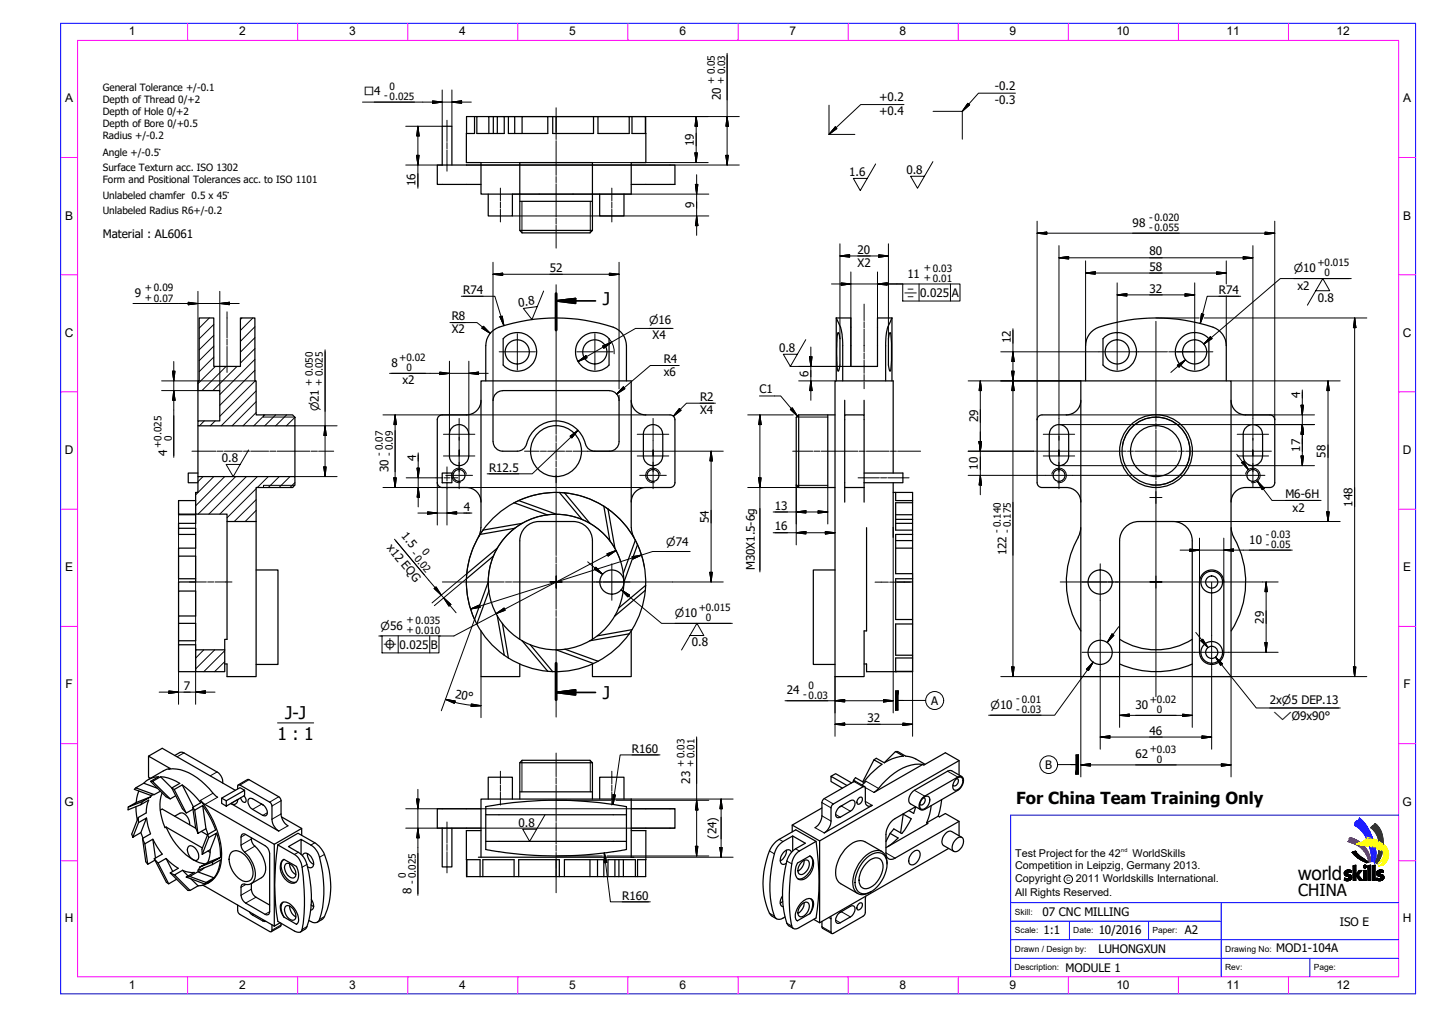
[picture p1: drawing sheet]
<svg xmlns="http://www.w3.org/2000/svg" width="594mm" height="420mm" viewBox="0 0 594 420" stroke-linecap="round" stroke-linejoin="round" font-family="sans-serif">
<defs><g id="words">
<text font-size="8.2" x="535.6" y="363.4">world</text>
<g font-size="7.2">
<text x="248.7" y="126">J</text>
<text x="248.7" y="288.5">J</text>
<text x="117.6" y="296.7">J-J</text>
<text x="114.5" y="305.3">1 : 1</text>
</g>
<g font-size="6.9">
<text x="419.2" y="332">For China Team Training Only</text>
<text x="535.6" y="370">CHINA</text>
</g>
<g font-size="5">
<text x="53.2" y="14.5">1</text>
<text x="98.6" y="14.5">2</text>
<text x="144" y="14.5">3</text>
<text x="189.4" y="14.5">4</text>
<text x="234.8" y="14.5">5</text>
<text x="280.3" y="14.5">6</text>
<text x="325.7" y="14.5">7</text>
<text x="371.1" y="14.5">8</text>
<text x="416.5" y="14.5">9</text>
<text x="460.6" y="14.5">10</text>
<text x="506" y="14.5">11</text>
<text x="551.4" y="14.5">12</text>
<text x="26.9" y="42.3">A</text>
<text x="578.9" y="42.3">A</text>
<text x="26.9" y="90.7">B</text>
<text x="578.9" y="90.7">B</text>
<text x="26.8" y="139">C</text>
<text x="578.7" y="139">C</text>
<text x="26.8" y="187.2">D</text>
<text x="578.7" y="187.2">D</text>
<text x="26.9" y="235.8">E</text>
<text x="578.9" y="235.8">E</text>
<text x="27.1" y="284.1">F</text>
<text x="579.1" y="284.1">F</text>
<text x="26.6" y="332.5">G</text>
<text x="578.6" y="332.5">G</text>
<text x="26.8" y="380.4">H</text>
<text x="578.7" y="380.4">H</text>
<text x="53.2" y="408">1</text>
<text x="98.6" y="408">2</text>
<text x="144" y="408">3</text>
<text x="189.4" y="408">4</text>
<text x="234.8" y="408">5</text>
<text x="280.3" y="408">6</text>
<text x="325.7" y="408">7</text>
<text x="371.1" y="408">8</text>
<text x="416.5" y="408">9</text>
<text x="460.6" y="408">10</text>
<text x="506" y="408">11</text>
<text x="551.4" y="408">12</text>
</g>
<g font-size="4.8">
<text x="297.4" y="41.3" transform="rotate(-90 297.4 41.3)">20</text>
<text x="362.7" y="41.8">+0.2</text>
<text x="410.5" y="37.2">-0.2</text>
<text x="362.7" y="47.6">+0.4</text>
<text x="410.5" y="43">-0.3</text>
<text x="286.2" y="60.2" transform="rotate(-90 286.2 60.2)">19</text>
<text x="374" y="71.7">0.8</text>
<text x="171.4" y="76.9" transform="rotate(-90 171.4 76.9)">16</text>
<text x="350.3" y="72.6">1.6</text>
<text x="286.4" y="86" transform="rotate(-90 286.4 86)">9</text>
<text x="467.2" y="93.6">98</text>
<text x="42.4" y="98.1">Material : AL6061</text>
<text x="353.8" y="104.7">20</text>
<text x="474.3" y="105.4">80</text>
<text x="226.8" y="112.2">52</text>
<text x="353.8" y="110.2">X2</text>
<text x="474.3" y="111.7">58</text>
<text x="374.3" y="114.6">11</text>
<text x="535.2" y="119.5">x2</text>
<text x="55.6" y="122.7">9</text>
<text x="191.1" y="121.4">R74</text>
<text x="379.6" y="122.5">0.025</text>
<text x="392.6" y="122.5">A</text>
<text x="474.3" y="120.8">32</text>
<text x="502.9" y="121.4">R74</text>
<text x="543.6" y="124.5">0.8</text>
<text x="214.1" y="126.5" transform="rotate(-8 214.1 126.5)">0.8</text>
<text x="186.4" y="132.2">R8</text>
<text x="186.4" y="137.6">X2</text>
<text x="269.2" y="139.9">X4</text>
<text x="417" y="141.6" transform="rotate(-90 417 141.6)">12</text>
<text x="273.8" y="150">R4</text>
<text x="321.4" y="145.2">0.8</text>
<text x="161.5" y="151.4">8</text>
<text x="273.8" y="155.4">x6</text>
<text x="333.5" y="155.6" transform="rotate(-90 333.5 155.6)">6</text>
<text x="166" y="158.6">x2</text>
<text x="288.8" y="165.5">R2</text>
<text x="313.3" y="162.2">C1</text>
<text x="536.4" y="164.3" transform="rotate(-90 536.4 164.3)">4</text>
<text x="288.8" y="170.8">X4</text>
<text x="403.5" y="174.3" transform="rotate(-90 403.5 174.3)">29</text>
<text x="69" y="188" transform="rotate(-90 69 188)">4</text>
<text x="91.6" y="190.7">0.8</text>
<text x="171.7" y="190.3" transform="rotate(-90 171.7 190.3)">4</text>
<text x="536.4" y="186.4" transform="rotate(-90 536.4 186.4)">17</text>
<text x="546.9" y="188.8" transform="rotate(-90 546.9 188.8)">58</text>
<text x="160.3" y="194.7" transform="rotate(-90 160.3 194.7)">30</text>
<text x="201.7" y="194.6">R12.5</text>
<text x="403.4" y="193.8" transform="rotate(-90 403.4 193.8)">10</text>
<text x="530.3" y="205.6">M6-6H</text>
<text x="557.9" y="209.1" transform="rotate(-90 557.9 209.1)">148</text>
<text x="191.3" y="210.9">4</text>
<text x="292.4" y="215.9" transform="rotate(-90 292.4 215.9)">54</text>
<text x="319.7" y="210.3">13</text>
<text x="533.3" y="211.4">x2</text>
<text x="165.4" y="221.3" transform="rotate(50 165.4 221.3)">1.5</text>
<text x="319.7" y="218.9">16</text>
<text x="159.4" y="226.3" transform="rotate(50 159.4 226.3)">x12 EQG</text>
<text x="515.4" y="224.5">10</text>
<text x="415.3" y="229.2" transform="rotate(-90 415.3 229.2)">122</text>
<text x="311.4" y="235.4" transform="rotate(-90 311.4 235.4)">M30X1.5-6g</text>
<text x="521.3" y="257.3" transform="rotate(-90 521.3 257.3)">29</text>
<text x="164.8" y="267.7">0.025</text>
<text x="177.7" y="267.7">B</text>
<text x="285.4" y="266.8">0.8</text>
<text x="75.9" y="284.8">7</text>
<text x="324.6" y="286.6">24</text>
<text x="187.6" y="288.1" transform="rotate(10 187.6 288.1)">20°</text>
<text x="384.1" y="290.9">A</text>
<text x="468.5" y="292.6">30</text>
<text x="523.8" y="290.4">2x⌀5 DEP.13</text>
<text x="357.9" y="297.9">32</text>
<text x="474.3" y="303.3">46</text>
<text x="260.7" y="310.6">R160</text>
<text x="431.2" y="317.4">B</text>
<text x="468.5" y="313">62</text>
<text x="284.8" y="323.4" transform="rotate(-90 284.8 323.4)">23</text>
<text x="213.9" y="341.2">0.8</text>
<text x="295.7" y="346.2" transform="rotate(-90 295.7 346.2)">(24)</text>
<text x="169.7" y="368.9" transform="rotate(-90 169.7 368.9)">8</text>
<text x="256.7" y="371.3">R160</text>
<text x="430.1" y="377.9">07 CNC MILLING</text>
<text x="552.7" y="382.2">ISO E</text>
<text x="430.5" y="385.6">1:1</text>
<text x="453.3" y="385.6">10/2016</text>
<text x="488.8" y="385.5">A2</text>
<text x="453.2" y="393.4">LUHONGXUN</text>
<text x="526.5" y="393.1">MOD1-104A</text>
<text x="439.6" y="401">MODULE 1</text>
</g>
<g font-size="4.6">
<text x="150.3" y="39.3">□4</text>
<text x="533.7" y="112.2">⌀10</text>
<text x="372.9" y="122.4">⌯</text>
<text x="267.8" y="133.8">⌀16</text>
<text x="131.5" y="169.8" transform="rotate(-90 131.5 169.8)">⌀21</text>
<text x="274.8" y="225.5">⌀74</text>
<text x="278.4" y="254.6">⌀10</text>
<text x="157" y="259.9">⌀56</text>
<text x="158.1" y="268.4">⌖</text>
<text x="408.6" y="292.5">⌀10</text>
<text x="525.3" y="297">⌵Ø9x90°</text>
</g>
<g font-size="4.4">
<text x="418.8" y="353.8">Test Project for the 42</text>
<text x="467.2" y="353.8">WorldSkills</text>
<text x="418.8" y="358.6">Competition in Leipzig, Germany 2013.</text>
<text x="418.8" y="364.2">Copyright</text>
<text x="443.9" y="364.2">2011 Worldskills International.</text>
<text x="418.8" y="369.7">All Rights Reserved.</text>
</g>
<g font-size="4.1">
<text x="294.8" y="34.5" transform="rotate(-90 294.8 34.5)">+ 0.05</text>
<text x="298.8" y="34.5" transform="rotate(-90 298.8 34.5)">+ 0.03</text>
<text x="42.4" y="37.6">General Tolerance +/-0.1</text>
<text x="158.5" y="41">- 0.025</text>
<text x="160.7" y="37">0</text>
<text x="42.4" y="42.5">Depth of Thread 0/+2</text>
<text x="42.4" y="47.4">Depth of Hole 0/+2</text>
<text x="42.4" y="52.4">Depth of Bore 0/+0.5</text>
<text x="42.4" y="57.3">Radius +/-0.2</text>
<text x="42.4" y="64.2">Angle +/-0.5°</text>
<text x="42.4" y="70.4">Surface Texturn acc. ISO 1302</text>
<text x="42.4" y="75.4">Form and Positional Tolerances acc. to ISO 1101</text>
<text x="42.4" y="82.3">Unlabeled chamfer 0.5 x 45°</text>
<text x="42.4" y="88.4">Unlabeled Radius R6+/-0.2</text>
<text x="474" y="95.2">- 0.055</text>
<text x="474" y="91">- 0.020</text>
<text x="381.1" y="112">+ 0.03</text>
<text x="543.6" y="109.6">+0.015</text>
<text x="381.1" y="116.1">+ 0.01</text>
<text x="546.4" y="114">0</text>
<text x="59.7" y="124.1">+ 0.07</text>
<text x="59.7" y="120.1">+ 0.09</text>
<text x="164.7" y="148.8">+0.02</text>
<text x="167.6" y="153.1">0</text>
<text x="128.8" y="159.1" transform="rotate(-90 128.8 159.1)">+ 0.050</text>
<text x="132.9" y="159.1" transform="rotate(-90 132.9 159.1)">+ 0.025</text>
<text x="66.5" y="184.7" transform="rotate(-90 66.5 184.7)">+0.025</text>
<text x="70.9" y="181.8" transform="rotate(-90 70.9 181.8)">0</text>
<text x="157.8" y="188" transform="rotate(-90 157.8 188)">- 0.07</text>
<text x="161.9" y="188" transform="rotate(-90 161.9 188)">- 0.09</text>
<text x="412.7" y="219.8" transform="rotate(-90 412.7 219.8)">- 0.140</text>
<text x="416.9" y="219.8" transform="rotate(-90 416.9 219.8)">- 0.175</text>
<text x="522.2" y="221.8">- 0.03</text>
<text x="173.9" y="227.9" transform="rotate(50 173.9 227.9)">0</text>
<text x="522.2" y="226">- 0.05</text>
<text x="169.4" y="228.7" transform="rotate(50 169.4 228.7)">- 0.02</text>
<text x="167.7" y="257.3">+ 0.035</text>
<text x="288.3" y="252.1">+0.015</text>
<text x="291.1" y="256.4">0</text>
<text x="167.7" y="261.3">+ 0.010</text>
<text x="333.6" y="284.2">0</text>
<text x="331.3" y="288.2">- 0.03</text>
<text x="419.3" y="289.9">- 0.01</text>
<text x="474.4" y="290">+0.02</text>
<text x="419.3" y="294.1">- 0.03</text>
<text x="477.3" y="294.4">0</text>
<text x="474.4" y="310.5">+0.03</text>
<text x="282.2" y="316.7" transform="rotate(-90 282.2 316.7)">+ 0.03</text>
<text x="286.3" y="316.7" transform="rotate(-90 286.3 316.7)">+ 0.01</text>
<text x="477.3" y="314.8">0</text>
<text x="167.4" y="362.4" transform="rotate(-90 167.4 362.4)">0</text>
<text x="171.4" y="364.7" transform="rotate(-90 171.4 364.7)">- 0.025</text>
</g>
<g font-size="3.5">
<text x="418.7" y="377.5">Skill:</text>
<text x="418.7" y="385.2">Scale:</text>
<text x="442.8" y="385.1">Date:</text>
<text x="475.4" y="385.1">Paper:</text>
<text x="418.7" y="392.9">Drawn / Design by:</text>
<text x="505.5" y="392.8">Drawing No:</text>
<text x="418.6" y="400.5">Description:</text>
<text x="505.5" y="400.5">Rev:</text>
<text x="542" y="400.5">Page:</text>
</g>
<g font-size="2.3">
<text x="462.6" y="351.7">nd</text>
<text x="439.9" y="363.7">C</text>
</g>
</g></defs>
<g fill="none" stroke="#000" stroke-width=".51">
<path d="M195.8 48.1h-3.3l-.1 19h6v1M196.7 48.1h-.9v7h-3.4M201.7 55.1v-7h-5v7h11.3v-7h-2.8v7M201.7 48.1h3.5M203.5 48.1v7M208 48.1h1.7M209.7 48.1h2.6v7M209.7 48.1v7h16.3v-7h-10.6v7M212.3 48.1h3.1M226 48.1h3.4M228 48.1v7h16.9v-7h-15.5v7M244.9 48.1h1.8"/>
<path d="M246.7 48.1h12.9v7h-12.9zM259.6 48.1h1.1M260.7 48.1h5.6v7h-5.6zM266.3 48.1l.1 19h-6v13h-46v15M266.4 55.1h.1M182.4 68.1v-16h4v16M182.4 68.1h-2v8h18M182.4 68.1h16M198.4 68.1h80v8h-18M198.4 68.1v12h16v-13h30v28M201.4 80.1v9h10v-9M214.4 95.1h30l-1 1h-28z"/>
<path d="M214.4 83.1h30M247.4 80.1v9h10v-9M82.2 131.2h6v20h11v-20h6v26h.5v14h15l1 1.1v3.4h-40v-2h9v-12.5h-9v-4h.5zM207.6 139.8a8 8 0 0 1 11.4-.3 8 8 0 0 1 0 11.5 8 8 0 0 1-11.4-.3zM239.6 139.7a8 8 0 0 1 11.7 .1v10.9a8 8 0 0 1-11.4 .4 8 8 0 0 1-.3-11.4zM345 131.2a18.6 18.6 0 0 1 2.7 11.5v14.5M345 131.2h6v20h11v-20h6M345 131.2v26M345.8 137.3l.3 .5 .4 2v10.9l-.6 2.5a6.9 6.9 0 0 1-.7-4.5l.1-9zM367.2 137.3a25.1 25.1 0 0 1 .6 9.1l-.2 5.1-.4 1.7-.7-2.5v-10.9zM368 131.2a19.4 19.4 0 0 0-2.6 11.5v14.5M368 131.2v26"/>
<path d="M455 139.8a8 8 0 0 1 11.5-.3 8 8 0 0 1 0 11.5 8 8 0 0 1-11.5-.3zM487 139.7a8 8 0 0 1 11.7 .1v10.9a8 8 0 0 1-11.3 .4 8 8 0 0 1-.4-11.4zM200.4 157.2v-14.5a8.1 8.1 0 0 1 5.5-7.7 73.7 73.7 0 0 1 48.2 .6 8 8 0 0 1 4.3 7.1v14.5M447.9 157.2v-14.5a8.1 8.1 0 0 1 5.4-7.7 73.7 73.7 0 0 1 48.3 .6 8 8 0 0 1 4.3 7.1v14.5M81.7 161.2v12.5M81.7 175.7v21M121.7 175.7v21M180.4 173.2v26M186.6 176.4a4 4 0 0 1 4.3-.8 4 4 0 0 1 2.5 3.6v9a4 4 0 0 1-4 4 4 4 0 0 1-4-4v-9l.3-1.5zM198.4 165.2a6 6 0 0 1-6 6l-10.5 .1-1.2 .9-.3 1M203.4 165.2v17M207.4 161.2h44"/>
<path d="M207.4 161.3a4 4 0 0 0-3.9 3.9M251.4 161.3a4 4 0 0 1 4 3.9v17a4 4 0 0 1-4 4M260.4 165.2a6 6 0 0 0 6 6l10.6 .1 1.2 .9 .2 1M273.4 179.2a4 4 0 0 0-4-4 4 4 0 0 0-4 4v9a4 4 0 0 0 4 4 4 4 0 0 0 4-4M273.4 179.2v9M278.4 173.2v26M328.5 172.3l1-1.1v30l-1-1zM329.5 171.2h15M341.5 171.2v30M348.5 165.2v6M356.5 165.2v6M427.9 173.2v26"/>
<path d="M432.9 179.2v9M432.9 179.2a4 4 0 0 1 4-4 4 4 0 0 1 4 4v9a4 4 0 0 1-4 4 4 4 0 0 1-4-4M445.9 165.2a6 6 0 0 1-6 6l-10.6 .1-1.2 .9-.2 1M507.9 165.2a6 6 0 0 0 6 6M513.9 171.2h10M514.1 176.4a4 4 0 0 1 4.3-.8 4 4 0 0 1 2.5 3.6l-.1 9a4 4 0 0 1-3.9 4 4 4 0 0 1-4-4v-9l.3-1.5zM523.9 171.2l1.4 .6 .6 1.4M525.9 173.2v26M81.7 196.7h40v3.5l-1 1h-15v14h-12v-3h-13v-9h1zM81.7 195.2h-4v4h4M180.4 199.2l.3 1 1.2 .9 10.5 .1a6 6 0 0 1 6 6M182.4 195.2h4v4h-4z"/>
<path d="M203.5 182.3a4 4 0 0 0 3.9 3.9h6a4 4 0 0 0 3.8-3M217.3 183.2a12.5 12.5 0 0 1 12.5-9.5 12.5 12.5 0 0 1 12 10.2l.7 1 1 .8 1.9 .5M245.4 186.2h6M278.4 199.2l-.2 1-1.2 .9-10.6 .1a6 6 0 0 0-6 6M356.5 195.2h16v4h-16M368.5 195.2v-38h-24v122.1h12v-18.9h1v-42.6M368.5 199.2v22.6M427.9 199.2l.2 1 1.2 .9 10.6 .1a6 6 0 0 1 6 6M525.9 199.2l-.6 1.4-1.4 .6M73.7 212.2v.2h7v3.6h-7v2M80.7 206.6h-7v5.6h7M93.7 215.2v48.7h-1v4.3"/>
<path d="M105.7 215.2v64.1h-12v-5.3h-1M198.4 217.8l-.4 2.3-.7 1.6M198.4 217.8v-60.6h62v60.6M212.1 207.5l13.6 4.9M212.1 207.5a37 37 0 0 0-14 13.1M212.3 218.1a28 28 0 0 0-10.9 22.1M212.3 218l-14.2 2.6M214 206.6l15.4 5.6M215.4 216l-16.2 2.8M222.4 215.2a8 8 0 0 0-8 8M222.4 215.2h14a8 8 0 0 1 8 8M225.7 212.5a28 28 0 0 0-13.4 5.6"/>
<path d="M225.7 212.5a28 28 0 0 1 17.7 3.5M230.8 203.3a37 37 0 0 1 18.3 5.6M230.8 203.3a37 37 0 0 0-18.7 4.2M230.8 203.2l9.3 11.2M232.9 203.4l10.5 12.6M243.4 216a28 28 0 0 1 13.7 20.5M249.1 208.9a37 37 0 0 1 17.3 32.7M249.1 208.9l2.5 14.2M250.8 210l2.9 16.2M260.5 217.8l.2 1.7 .8 2.2M329.5 201.2h15M348.5 201.2v6"/>
<path d="M356.5 201.2h-8v-30h8v36M368.5 203.2h8v4.3M369.5 212.4h7v-4.9h-7v11.3h7v-2.8h-7M369.5 203.2v3.4h7M369.5 214.4h7M376.5 212.4v3.6M376.5 218.8v1.8M445.8 217.8l-.3 2.3-.7 1.6M483.9 215.2h-14a8 8 0 0 0-8 8M483.9 215.2a8 8 0 0 1 8 8M507.9 217.8l.6 2.9a37.5 37.5 0 0 1-.6 39.7M513.9 201.2a6 6 0 0 0-6 6"/>
<path d="M513.9 201.2h10M80.7 238.9h-7v-9.4h7v10.7h-7v3.7M80.7 220.6h-7v-2.6h7v8.2h-7v3.3M105.7 235.2h9v39h-9M192.4 238.9a37 37 0 0 0 3.4 16.8M192.6 236.8l-.2 2.1M198.1 220.6a37 37 0 0 0-5.5 16.2M203.5 229.5l-11 9.4M205.2 226.2l-12.6 10.6M214.4 223.2v40.7M244.4 223.2v40.7M257.1 236.5a28 28 0 0 1-10.6 25.9"/>
<path d="M262.1 222.9l-4.9 13.6M263 224.8l-5.6 15.4M344.5 235.2h-9v39h9M376.5 220.6v2.5h-7M376.5 220.6h-7v16.2h7v-10.6h-7M376.5 238.9h-7v16.8h7v-15.5h-7M376.5 223.1v3.1M376.5 236.8v3.4M444.9 221.8a37 37 0 0 0 1 38.6M461.9 223.2v56.1h-16v-122.1h62v122.1h-16v-56.1M73.7 254.2v-10.3h7v10.3h-7v3.1M195.8 255.7l.9 1.8"/>
<path d="M196.7 257.5a37 37 0 0 0 11.3 12.9M201.4 240.2l.3 3.7M201.4 240.2l-5.6 15.5M201.7 243.9a28 28 0 0 0 3.5 10.3M201.7 243.9l-5 13.6M205.2 254.2a28 28 0 0 0 10.2 10.3M205.2 254.2l2.8 16.2M207.3 257.3l2.4 14.3M260.7 259.9a37 37 0 0 1-14 13M260.7 259.9l-14.2 2.5M266.3 243.6l-12.6 10.6M266.4 241.6a37 37 0 0 1-5.7 18.3"/>
<path d="M266.4 241.6l-11.1 9.3M369.5 257.5h7v12.9h-7zM376.5 255.7v1.8M494.9 240.2v29M494.9 240.2a5 5 0 0 1 5-5 5 5 0 0 1 5 5v29M73.7 264.5v-7.2h7v7.2h-7v1.6M80.7 268.2h12v9h-12zM80.7 268.2v-2.1h-7v11.1h7M198.4 260.4v18.9h16v-5.3M208 270.4a37 37 0 0 0 20 6.8M215.4 264.5l10.6 12.6M215.4 264.5l3.3 1.6"/>
<path d="M218.7 266.1a28 28 0 0 0 10.7 2.1M218.8 266.1l9.2 11.1M229.4 268.2l15.5 5.7M233.1 268l-3.7 .2M233.1 267.9l13.6 5M243.4 264.5a28 28 0 0 1-10.3 3.5M244.8 273.8a37 37 0 0 1-16.8 3.4M246.5 262.4l-3.1 2.1M246.7 272.9l-1.9 .9M259.6 261.6l-16.2 2.9M260.4 260.4v18.9h-16v-5.3M356.5 274h1v3.2l19-.1"/>
<path d="M369.5 271.6h7v5.5h-7zM376.5 270.4v1.2M461.9 274a37 37 0 0 0 30 0M461.9 263.8a28 28 0 0 0 30 .1M494.9 269.3a5 5 0 0 0 5 4.9 5 5 0 0 0 5-4.9M61.3 312.1l5.6-3.3 30.2 17.4M70.2 317.2l-8.9-5.1v8.7l.7 .4M70.2 317.2l-2.8 1-6.2 3.5M70.2 317.2l-.5 .3a18.2 18.2 0 0 1 15 6.4l5.1 5.1M74.2 310.6l1.7 .1 14.3 8.3 1.4 2 .3 2.2M214.4 314.8v15M215.4 313.8h28l1 1h-30z"/>
<path d="M244.4 314.8v15M360.6 313.6l.9-.6 3.3 1.8M369.4 310.2l3.3 1.9a18.4 18.4 0 0 0-7.9 2.7zM369.4 310.2h.9l3.3 1.9a14.7 14.7 0 0 1 8 3.3M380.7 315.5l.4 .3 8.9-5.1 5.7 3.2v6M395.7 313.9l-57.6 33.2-11.3-6.6M52.9 333.1l-.1 1.1 5.2-2.1 3.3-1.9-.7 2.5-.3 2.8-3.3 1.9-2.6 6.9 .4 1.2M52.9 333.1l3.3-1.9 5.9-2.3-3.3 1.9zM56 325.2l-.6 .6 6.8 2.5 1.4-.3M56.1 332.9l.5 5.5M57 337.4l.1 2.1M57.1 339.5l3.4-1.9-2.4 6-3.3 1.9z"/>
<path d="M57.3 326.4l-1.1 4.8M58.8 330.8l-.8 1.3M59.3 323.3a8.2 8.2 0 0 1 6.1-2.7l-3.3 1.9 6.4 6.3 1.7 .9M60.5 337.6l.5 3.2 1.1 3.3-3.3 2 1.3 9.5 .9 1.1M62.1 322.5h.8M62.7 328.1l-.6 .8M65 325.4l-5.7-2.1-3.3 1.9 7.6 2.8 2.6-1.4M66.1 334.4l.8-.5 13.9 8M66.2 320.6a15.8 15.8 0 0 1 8 2.7l-3.3 1.9 4.3 8.6 1.6 1.8M66.9 327.3a19.4 19.4 0 0 0 1.2 14.3l.4-.2M71.9 325.9l-1-.7-4.7-4.6-3.3 1.9 7.3 7.2 2.3-1.3M72.1 336.8l2.1-1.2a3.8 3.8 0 0 1 4 4.1v.7"/>
<path d="M75.2 324l4.7 4 2.9 3.3-3.3 1.9 1.2 8.5 1 2.3M79.5 333.2l.8 1.2M79.8 333.1l-4.6-9.1-3.3 1.9 4.9 9.7 2.8-1.6M80.3 334.4l3.3-1.9 1.4 9.6-3.3 1.9zM82.7 330.4a35.6 35.6 0 0 1 8.5 25.8 10.8 10.8 0 0 1-5.3 8.3M83.6 332.5l3.6 5.9 1.8 4.2-3.3 1.9-2.4 6 .1 2.1M84.6 332l28.6 16.5M91.4 329.4l1.9 1.1M95.2 331.6l19.8 11.4M98 324.5v1.1M99 324l12.3 7.1M100.6 328.5l.4 .4a1.54 1.54 0 0 1 0 2.3 1.98 1.98 0 0 1-1.7-1.9"/>
<path d="M100.9 326.2l-1.9-1.1-7.6 4.3v2.2l1.9 1.1 7.6-4.4v-2.1l-7.6 4.3v2.2M102.7 321.8l12.3 7M112.2 332.7v5.4M116 330.5v5.5M116.1 337.2l8.4 4.7v2.8M198.4 333.8h-18v8h18M200.4 336.3v11M201.4 329.8v-9h10v9M214.4 326.8h30M247.4 329.8v-9h10v9M258.4 336.3h-58v-3.4a163 163 0 0 1 58 0v14.4M260.4 333.8h18v8h-18"/>
<path d="M339.1 333.5l-12.3 7v2.8M339.1 331.3v5.4M342.8 320.4l1.9-1.1 6.6 3.8M342.8 333.4v5.5M349.4 324.2l-6.6-3.8v2.2l4.7 2.7M352.1 322.1l.8-1.1 3.3 1.9 2.9-3.4 4.8-4.1-3.3-1.8-4.7 9.1M352.3 322.6l-12.3 7M352.7 322.4l-.6-.3-.1 .6M354.2 329.5l.4-.4 .9-.1a1.9 1.9 0 0 1-1.7 2.9 1.71 1.71 0 0 1 .4-2.4zM356 324.7l-12.2 7.1M357 325.3v5.5M359.8 332.4l-19.8 11.4"/>
<path d="M365.6 321.9a18.8 18.8 0 0 1 15.1-6.4l-20.1 11.6zM372.7 335.8l-.1 .2M377.3 326.2a4.5 4.5 0 0 0-2.1 5.2l.4 .4M377.5 333.1l.2 .3M377.7 333l-8.4 4.9M377.8 333l-.9 2.7-1.9-1.1M380.3 329.6l1.2-1 13.7-7.9a1.58 1.58 0 0 1 2 .1 1.58 1.58 0 0 1 .2 2l-.6 1.6-1 1.3-14.3 8.4a1.6 1.6 0 0 1-2-.2 1.6 1.6 0 0 1-.3-2zM380.6 329.6a1.53 1.53 0 0 1 1.7-1 1.53 1.53 0 0 1 1.3 1.5 3.7 3.7 0 0 1-3.5 3.9 2.97 2.97 0 0 1 .5-4.4zM380.9 329.3h.4a1.88 1.88 0 0 1 .1 2 1.88 1.88 0 0 1-1.7 .9l-.2-.3M382.3 339.6l.5 .3-17.3 10M384.2 332.5l-.7 3.5-1.2 3.6M387.1 336.8l.4 .4 2.5-1.4 5.7 3.2-26.4 15.2"/>
<path d="M387.1 336.8l-4.8 2.8M388.5 330.1l-1.4 6.7M394.3 321.7a1.57 1.57 0 0 1 1.7-1 1.57 1.57 0 0 1 1.3 1.5 3.8 3.8 0 0 1-3.5 3.9 2.97 2.97 0 0 1 .5-4.4zM394.7 321.4h.3a1.84 1.84 0 0 1 .1 2 1.84 1.84 0 0 1-1.8 .9l-.2-.3M395.7 339v6M58.1 343.6l.9 2.3M58.8 346.1l1 2.2M63.1 346.4l3.8 6.1-3.3 1.9 5 9.8 1 .6M63.6 354.4l1.6 1.8M64.1 354.1l-1-7.7-3.3 1.9 1.2 8.4 2.9-1.7M68.5 341.4a27 27 0 0 0 13.7 14.6l2.4 .6M68.5 354.3l2.5 2.3 2.5 1.8-3.3 1.9 7.3 7.2h.9"/>
<path d="M68.5 341.4l15 8.6M71.2 359.6l-2.7-5.3-3.3 1.9 4.4 8.6 3.3-1.9M75.3 359.2l2.5 .8 2.3 .1-3.3 1.9 7.7 2.8 3.3-1.9a8.2 8.2 0 0 1-6.1 2.7M75.3 359.2l-3.3 1.9 6.4 6.4 3.3-1.9M75.3 359.2l2.3 2.3M77.7 349.5a2.21 2.21 0 0 1 3.3 1.2 3.5 3.5 0 0 1 .5 4.2 2.61 2.61 0 0 1-3.5-1.7l-.3-.9a2.71 2.71 0 0 1 0-2.8zM82.4 357.9l3.3-1.9 5.3-2.1-3.3 1.9zM82.4 357.9l-.7 1.3 5.9-2.4 3.3-1.9a14.6 14.6 0 0 1-2.6 7.4M83.1 343.1l2.5 1.6M84.2 358.2l-2.6 1.6M85 342.1l.8 2.3M85.7 344.5l.4 1.2"/>
<path d="M85.8 351.3l.9 .5M86.1 345.7l3.3-1.9-2.7 6.9-3.3 1.9zM86.7 350.7l-.2 2.8-.8 2.5M87.7 355.8l-.1 1M89.4 343.8l1.1 4.2 .5 5.9M95.3 352a3.4 3.4 0 0 1 4.8 .2 9.5 9.5 0 0 1 3.8 10.4 3.2 3.2 0 0 1-4.6 .5 10 10 0 0 1-4.4-10.4zM99.4 348.8v-3.3a1.16 1.16 0 0 1 .6-1.2 1.16 1.16 0 0 1 1.3 .1l8 4.6a3.8 3.8 0 0 1 2 3.3v24M100.9 351.7a12.3 12.3 0 0 1 4.3 10.9 3.2 3.2 0 0 1-4.3 2.3M103.7 345.7v.6M105.2 349.2a12.3 12.3 0 0 1 4.2 10.9l-.9 1.6-4.9 3 .1 2.3M113.2 348.5v33.7M114.6 348.7l8.3-4.8 7 3.9a12.2 12.2 0 0 1 5.1 8.2 32.2 32.2 0 0 1-1.1 22.3"/>
<path d="M114.6 348.7a98.5 98.5 0 0 0 0 31.6l6.9 4M114.6 348.7l6.9 4M116.7 354.9l.5-.2 5.1 2.9a5.3 5.3 0 0 1-.6 6.7 4.5 4.5 0 0 1-5.1-2.9 5.4 5.4 0 0 1 .1-6.5zM117.1 354.8a3.9 3.9 0 0 0-.6 4.8 5.7 5.7 0 0 0 5.6 4.5M118.1 356.4a4 4 0 0 1 3.9 4.6 1.5 1.5 0 0 1-1.1 1.4 1.5 1.5 0 0 1-1.6-.7 3.8 3.8 0 0 1-1.2-5.3zM119.5 356.5l.2 1.4 .7 1.6 1.6 1.5M124.2 346.4l-5.2 3 4.1 2.4M124.5 341.9l-11.3 6.6M124.7 357.9a85.6 85.6 0 0 1 0 25.7M124.8 353.2a1.57 1.57 0 0 1 1.4-1.2 1.57 1.57 0 0 1 1.5 .9 3.5 3.5 0 0 1 .9 5.2l-.5 .1-1.2-.5M126.6 356.8a45.5 45.5 0 0 1 0 25.6M126.8 352.3l.2 1.4 .7 1.6 1.7 1.5"/>
<path d="M128.3 348.8l-4.1-2.4v6.2M131.8 353.8a47.1 47.1 0 0 1 0 25.7M182.4 341.8v16h4v-16M192.4 354.8h.1M192.6 354.8h5.5v7h-5.5zM197.4 353.8h63M198.4 342.8h-6l.2 19M198.4 353.8v-24h62v24M200.4 347.3h58v3.3a159.2 159.2 0 0 1-58 0zM229.4 354.8v7h-15.4v-7h16.8v7M243.4 354.8v7h-10.5v-7h16.2v7M246.5 354.8v7h2.6"/>
<path d="M253.7 354.8v7h-2.9v-7h11.3v7h-4.9v-7M255.3 354.8v7M260.4 342.8h6v19h-3.4M260.4 353.8h1.1M266.4 354.8h-3.4v7h-.9M317.4 351.2a32.3 32.3 0 0 0 0 25.7M319.5 352.4a45.5 45.5 0 0 0 0 25.7M321.4 346.4l6.9-3.9 8.4 4.8-6.9 4a8.3 8.3 0 0 0-3.4 7.1l-.6 7.4-.2 6.7 .4 5.9 .6 3.8M323 347.3l4-2.3 5.2 3-4 2.3M324.4 350.9l-.4 2.2-1 1.4-1.1 .8M324.6 355.4a47.1 47.1 0 0 0 0 25.6M326.5 351.8a1.59 1.59 0 0 0-1.3-1.2 1.59 1.59 0 0 0-1.6 .9 3.7 3.7 0 0 0-1 5.2l.6 .1 1.2-.5"/>
<path d="M327 345v6.2M329 356.2l5.1-2.9a4.7 4.7 0 0 1 .5 6.7 4.6 4.6 0 0 1-5.1 2.9 4.8 4.8 0 0 1-.8-6zM331 355.5a1.63 1.63 0 0 1 2.1-.5 1.63 1.63 0 0 1 .8 2 4.7 4.7 0 0 1-3.4 4 2.07 2.07 0 0 1-1-3.3zM331.8 355.1l-.5 2.2-1 1.4-1.1 .9M334.2 353.3a4.4 4.4 0 0 1 .1 6l-.6 .9a4.5 4.5 0 0 1-4.6 2.5M336.7 347.3a104 104 0 0 1 0 31.6l-6.9 3.9M338.1 347.1v33.8M356.7 354.9a6.9 6.9 0 0 1 7.1-2.7 5.8 5.8 0 0 1 1.8 7.1 12.4 12.4 0 0 1-8.9 9.6 3.9 3.9 0 0 1-4-4.7l.4-2.7 1-2.7zM357.3 356.4a4.7 4.7 0 0 1 5.9-1.8 6.9 6.9 0 0 1-.6 8.3 7 7 0 0 1-6.1 3.9 4.1 4.1 0 0 1-1.7-5.9l1-2.4zM363.9 351.5l-7.1-4.1a6.3 6.3 0 0 0-7.2 2.1 14.4 14.4 0 0 0-4.5 13l1 1.7 .7 .5 7.1 4.1M365.5 347.3l1.7-3.3 3.3 1.9-4.2 3.5M365.5 344.4v7.6"/>
<path d="M366 356.6v-.5a4.3 4.3 0 0 0-1.8-4.3 4.3 4.3 0 0 0-4.6-.2 14.9 14.9 0 0 0-7.6 14.6 4.2 4.2 0 0 0 6.9 2.1l.4-.3M371.5 343.8l1.1-7.8 3.3 1.9-2.7 4.7-1.2 1.4-3.3-1.9-1.5 1.9M376.2 352.1a1.89 1.89 0 0 1 3.2-.5 4.4 4.4 0 0 1-3.2 5.4 2.07 2.07 0 0 1-1-3.3zM391.4 350.2l-53.3 30.7-2.4-1.4M394.4 346.4a1.71 1.71 0 0 1 2.3-.8 1.71 1.71 0 0 1 .7 2.4 4.3 4.3 0 0 1-3.6 3.5 2.41 2.41 0 0 1-.5-3.7zM396.8 345.6l-4.2-2.4a3.8 3.8 0 0 0-4 4.3l.7 1.5 4.2 2.4M70.2 360.3l1.8 .8M78.3 361.7l3.3-1.9 6.7 2.5-3.3 1.9zM78.3 361.7l-1.5 .3M78.8 362.8l2.9 2.8M84.6 365.8l28.6 16.4M85 364.2l-.5 .6"/>
<path d="M98 373.5v2.3M99 377.4l12.6 7.2 .5-.3 .1-2.6M99.4 366.2v3.3M101.3 372.7l8 4.7M105.6 370.3l5.7 3.2M116.8 372.3a5 5 0 0 0 .4 6.2M117.2 378.5a5 5 0 0 1-.9-5.8 4 4 0 0 1 5 2.1 6.5 6.5 0 0 1 1.6 6.1l-.6 .6M117.2 378.5l5.1 3M117.7 374.2a2.31 2.31 0 0 1 3.4 1.1 3.6 3.6 0 0 1 .4 4.3 3 3 0 0 1-3.8-2.6 2.84 2.84 0 0 1 0-2.8zM119.5 373.9l.2 1.5 .7 1.5 1.6 1.5M127.4 379.9l.9 .4M128.3 373.5l1.1 .7"/>
<path d="M128.5 371.2l.7 1.5a1.91 1.91 0 0 1-1.1 2.9M198.1 361.8h1.1M212.1 361.8h-12.9v-7h12.9v7h1.9M229.4 361.8h3.5M243.4 361.8h3.1M249.1 361.8h1.7M253.7 361.8h3.5M322.8 369.8l-.9 2.2a1.75 1.75 0 0 0 1.2 2.2M322.9 372l-1 .8M323.8 378.4l-.8 .5M331 373a1.6 1.6 0 0 1 2.1-.6 1.6 1.6 0 0 1 .8 2 4 4 0 0 1-4 3.9 3.2 3.2 0 0 1 .6-4.7zM331.8 372.5l-.5 2.3-1 1.3-1.1 .9"/>
<path d="M334.1 377.1a4.9 4.9 0 0 0 .9-5.8 3.5 3.5 0 0 0-4.5 1.4 6.1 6.1 0 0 0-1.8 7.1l.2 .2M334.1 377.1l-5.1 2.9M334.5 370.9a5 5 0 0 1-.4 6.2M350.8 378.4l-4.2 2.5M354.2 373.1l.4-.4h.9a1.91 1.91 0 0 1-1.7 2.8 1.71 1.71 0 0 1 .4-2.4zM356 378.2l-12.6 7.2-.6-.7v-5.5M357 371.1v5.4M115.6 380.9l-2.4 1.3M116 381.1l-.3 1.3M122.4 381.4l-.1 .1M339.1 380.3l.2 2.8"/>
<circle cx="213.4" cy="145.2" r="5"/>
<circle cx="245.4" cy="145.2" r="5"/>
<circle cx="460.9" cy="145.2" r="5"/>
<circle cx="492.9" cy="145.2" r="5"/>
<circle cx="189.4" cy="196.2" r="2.44"/>
<circle cx="229.4" cy="186.2" r="10.5"/>
<circle cx="269.4" cy="196.2" r="2.44"/>
<circle cx="436.9" cy="196.2" r="2.44"/>
<circle cx="476.9" cy="186.2" r="10.5"/>
<circle cx="476.9" cy="186.2" r="14"/>
<circle cx="476.9" cy="186.2" r="15"/>
<circle cx="516.9" cy="196.2" r="2.44"/>
<circle cx="252.4" cy="240.2" r="5"/>
<circle cx="453.9" cy="240.2" r="5"/>
<circle cx="499.9" cy="240.2" r="2.51"/>
<circle cx="499.9" cy="240.2" r="4.5"/>
<circle cx="453.9" cy="269.3" r="5"/>
<circle cx="499.9" cy="269.3" r="2.51"/>
<circle cx="499.9" cy="269.3" r="4.5"/>
</g>
<g fill="none" stroke="#000" stroke-width=".41">
<path d="M215.3 83.1v13M243.5 83.1v13M108.7 171.2v.9h12.9M328.6 172.1h12.9M192.4 195.7a3 3 0 0 0-3.5-2.4 3 3 0 0 0-2.5 3.4 3 3 0 0 0 3.5 2.5M272.4 195.7a3 3 0 0 0-3.5-2.4 3 3 0 0 0-2.5 3.4 3 3 0 0 0 3.5 2.5M433.9 195.7a3 3 0 0 1 3.5-2.4 3 3 0 0 1 2.5 3.4 3 3 0 0 1-3.5 2.5M463.1 183.7a14.1 14.1 0 0 1 16.3-11.4 14.1 14.1 0 0 1 11.4 16.3 14.1 14.1 0 0 1-16.3 11.4M513.9 195.7a3 3 0 0 1 3.5-2.4 3 3 0 0 1 2.4 3.4 3 3 0 0 1-3.5 2.5M121.6 200.3h-12.9v.9M328.6 200.3h12.9M75.9 310.7l-2.8 1.6"/>
<path d="M89.5 318.6l-2.8 1.6M215.3 313.9v12.9M243.5 313.9v12.9M390.9 318.3l4.3 2.4M87.9 327.4l-5.2 3M89.8 329l-5.2 3M98 330l-2.8 1.6M102.7 321.8l-3.7 2.2M107.9 331.9l-3.7 2.2M110.3 335.4l-1.9 1.1M115 328.8l-3.7 2.3M116 336l-3.8 2.1"/>
<path d="M116 330.5l-3.8 2.2M339.1 336.7l3.7 2.2M339.1 331.3l3.7 2.1M340 329.6l3.8 2.2M344.7 336.1l1.9 1.2M347.1 332.7l3.7 2.1M352.3 322.6l3.7 2.1M356.9 325l3.7 2.1M357 330.8l2.8 1.6M357.3 322.4l5.2 3M377.3 326.2l4.2 2.4M101.3 344.4l-1.9 1.1"/>
<path d="M103.7 346.3l-4.3 2.5M105.2 349.2l-4.3 2.5M118.8 340.8l-3.8 2.2M123.1 351.8l-1.6 .9M126.6 356.8l-1.9 1.1M129.9 347.8l-1.6 1M133.9 352.7l-2.1 1.1M317.4 351.2l2.1 1.2M321.4 346.4l1.6 .9M324.6 355.4l2 1.1M328.2 350.3l1.6 1M336.2 341.6l3.8 2.2"/>
<path d="M365.5 352l3.8 2.2M101.5 365l-2.1 1.2M103.7 367l-4.3 2.5M104.6 377.4l-.4 .3M105.6 370.3l-4.3 2.4M108.9 379.8l-.5 .3M111.3 376.3l-2 1.1M133.9 378.3l-2.1 1.2M317.4 376.9l2.1 1.2M341.9 378.7l.9 .5M344.7 379.8l1.9 1.1M347.1 376.3l3.7 2.1"/>
<path d="M116 381.7l-3.8 2.2M126.6 382.4l-1.9 1.2M324.6 381l2 1.2M339.1 382.5l3.7 2.2"/>
</g>
<g fill="#000">
<circle cx="369.5" cy="277.2" r=".25"/>
<circle cx="98" cy="330" r=".25"/>
</g>
<g fill="none" stroke="#000" stroke-width=".41">
<path d="M418.9 38.5h-15.2l-6.7 7.5M344.6 52.4l.6 .7-3.2 2.4zM372.9 43.2h-17.8l-13.1 12.3M399.3 42.7l.7 .6-3 2.7zM361.3 67.7l-6.4 11-2.9-5.1h5.8M384.9 66.7l-6.4 11-2.8-5h5.7M372.4 117.2h23.6v7h-23.6zM379.2 117.2v7M392.1 117.2v7M542.9 120h5.7l-2.9-5-6.3 11M224.3 120.1l-4.8 11.8-3.6-4.6 5.8-.8M332.4 140.2l-6.3 11-2.9-5h5.7"/>
<path d="M313.3 163.4h8.8l6.9 8.3M326.1 169l.7-.7 2.2 3.4zM102.6 185.7l-6.4 11-2.9-5h5.8M157.6 262.4h23.5v7.1h-23.5zM164.3 262.4v7.1M177.3 262.4v7.1M284.7 262.3h5.7l-2.9-5-6.3 11M114.5 298.4h14.9M372.5 289.1h-2h11.4M436.3 315.6h7.6h-2M224.9 336.3l-6.4 11-2.9-5.1h5.8"/>
<circle cx="385.6" cy="289.1" r="3.7"/>
<circle cx="432.7" cy="315.6" r="3.7"/>
</g>
<g fill="none" stroke="#000" stroke-width=".51">
<path d="M74.2 310.6l-2.1 1.2M82.7 330.4l1.9 1.6M98 330a1.74 1.74 0 0 1-.8 1.8 1.74 1.74 0 0 1-2-.2M99 324h-.7l-.3 .5M102.7 329.7l.4-.2 1.1 .2 4.2 2.4 1.1 1.1a2.31 2.31 0 0 1 0 3.5l-1.1-.2-4.2-2.4a3.5 3.5 0 0 1-1.5-4.4zM102.7 321.8l-.6-.1-3.8 2.3M107.7 331.8l.9 .5M111.3 331.1l.9 1.6M112.2 338.1l.6 2.4 1 1.5 1.2 1M115 328.8l.7 .8 .3 .9M116 336l.3 1.5 .7 1.6 1.8 1.7M339.1 336.7l-.3 1.6-.8 1.6-1.8 1.7"/>
<path d="M340 329.6l-.7 .8-.2 .9M342.8 338.9l-.6 2.4-1 1.5-1.2 1M343.8 331.8l-1 1.6M346 333.4l4.8-3a1.33 1.33 0 0 1 1.7 .2 1.33 1.33 0 0 1 .2 1.7l-1.2 2.1-4.9 2.9a1.33 1.33 0 0 1-1.6-.2 1.33 1.33 0 0 1-.2-1.7zM347.3 332.5l-.9 .5M352.3 322.6l.6-.1 3.8 2.2M356 324.7h.7l.3 .6M357 330.8a1.74 1.74 0 0 0 .8 1.7 1.74 1.74 0 0 0 2-.1M357.3 322.4l-1.8 1.6M369.3 337.9a8.1 8.1 0 0 0-3.8 6.5M375.6 331.8l4.3 2.4M396.8 320.5l-4.2-2.4h-1.1l-14.2 8.1"/>
<path d="M99.4 348.8l.3 1.2 1.2 1.7M103.7 346.3l.6 1.9 .9 1M121.5 352.7a7.3 7.3 0 0 1 3.2 5.2M123.1 351.8l.7 .5a7.9 7.9 0 0 1 2.8 4.5M128.3 348.8l2.1 2 1.4 3M321.4 346.4a10.1 10.1 0 0 0-4 4.8M323 347.3l-.7 .6a7.9 7.9 0 0 0-2.8 4.5M328.2 350.3l-2.2 2.1-1.4 3M365.5 352a2.28 2.28 0 0 0 1.1 2.4 2.28 2.28 0 0 0 2.7-.2M83.5 365.4l1.1 .4M98 375.8l.3 .9 .7 .7M99.4 369.5l.9 2.2 1 1"/>
<path d="M100.9 364.9a1.11 1.11 0 0 0-1.5 1.3M102.9 376.3l1.3 1.4 4.2 2.4 1.3 .2M103.7 367l.1 .8a3.9 3.9 0 0 0 1.8 2.5M111.3 376.3a1.16 1.16 0 0 1-.6 1.2 1.16 1.16 0 0 1-1.4-.1M131.8 379.5a2.23 2.23 0 0 1-3.5 .8M133.9 378.3l-.9 1.1-2.1 1.2M317.4 376.9l1.2 1.3 1.8 1M319.5 378.1a2.2 2.2 0 0 0 3.5 .8M342.7 378.2l.1 1M347.3 376.1l-.9 .6M350.8 378.4l1.2-1a2.28 2.28 0 0 0 0-3.5l-1.2 .2-4.2 2.4a3.5 3.5 0 0 0-1.5 4.4l.4 .2 1.1-.2M357 376.5l-.3 1-.7 .7"/>
<path d="M357.1 369.9l-.1 1.2M115.7 382.4l-3.8 2.1M124.7 383.6a1.84 1.84 0 0 1-3.2 .7M126.6 382.4a3.6 3.6 0 0 1-2.6 2.3M324.6 381a3.9 3.9 0 0 0 2.7 2.2M326.6 382.2a1.77 1.77 0 0 0 1.4 1.3 1.77 1.77 0 0 0 1.8-.7M339.3 383.1l3.9 2.2"/>
</g>
<path d="M229.4 121.2v15M229.4 273.8v15" fill="none" stroke="#000" stroke-width="1.2"/>
<path d="M229.4 124.2l8-1v2zM229.4 124.2h16.3M229.4 285.8l8-1v2zM229.4 285.8h16.3" fill="none" stroke="#000" stroke-width=".7"/>
<path d="M229.4 124.2l8-1zM229.4 124.2l8-1v2zM229.4 285.8l8-1zM229.4 285.8l8-1v2z" fill="#000" stroke="#000" stroke-width=".7"/>
<path d="M342 43.4v12.1h10.7M384.9 46h12.1v11.4" fill="none" stroke="#000" stroke-width=".41"/>
<g fill="none" stroke="#000" stroke-width=".41">
<path d="M86.4 131.2l-4.2 4.2M88.2 138.4l-6 6M88.2 133.9l-6 6M99.8 131.2l-.6 .7M104.3 131.2l-5.1 5.2M105.2 139.4l-6 5.9M105.2 134.9l-6 6M88.2 147.4l-6 6M88.2 142.9l-6 6M88.8 151.2l-7.1 7.1M93.3 151.2l-10 10M97.8 151.2l-10 10"/>
<path d="M105.2 152.8l-14.5 14.5M105.2 148.3l-14.5 14.6M105.2 143.9l-6 5.9M105.3 157.2l-14.6 14.6M84.3 173.7l-2 2M88.8 173.7l-2.1 2M105.7 170.3l-5.4 5.4M105.7 165.8l-9.9 9.9M105.7 161.3l-14.5 14.4M109.2 171.2l-4.5 4.5M113.7 171.2l-4.5 4.5M118.2 171.2l-4.5 4.5"/>
<path d="M121.7 172.3l-3.5 3.4M83.8 196.7l-2.1 2.1M88.2 196.7l-7.5 7.6M92.7 196.7l-12 12.1M97.2 196.7l-15.5 15.5M101.7 196.7l-15.5 15.5M106.2 196.7l-15.5 15.5M110.7 196.7l-4.5 4.5M115.2 196.7l-4.5 4.5M119.6 196.7l-4.5 4.5M121.7 199.2l-2.1 2M105.7 215.2h.1"/>
<path d="M105.7 210.7l-4.5 4.5M105.7 206.2l-9.1 9M105.7 201.7l-12 12M84.1 268.2l-3.4 3.4M88.6 268.2l-7.9 7.9M92.7 273.1l-4.2 4.1M92.7 268.6l-8.6 8.6"/>
</g>
<!-- layer: CFS-SHT -->
<path d="M25 9.6h559v400.6h-559z" fill="none" stroke="#00f" stroke-width=".41"/>
<g fill="none" stroke="#f0f" stroke-width=".41">
<path d="M32 16.7h545v386.4h-545zM77.4 9.6v7.1M122.8 9.6v7.1M168.3 9.6v7.1M213.7 9.6v7.1M259.1 9.6v7.1M304.5 9.6v7.1M349.9 9.6v7.1M395.4 9.6v7.1M440.8 9.6v7.1M486.2 9.6v7.1M531.6 9.6v7.1"/>
<path d="M25 65h7M577 65h7M25 113.4h7M577 113.4h7M25 161.8h7M577 161.8h7M25 210.2h7M577 210.2h7M25 258.6h7M577 258.6h7M25 306.9h7M577 306.9h7"/>
<path d="M25 355.3h7M577 355.3h7M77.4 403.1v7.1M122.8 403.1v7.1M168.3 403.1v7.1M213.7 403.1v7.1M259.1 403.1v7.1M304.5 403.1v7.1M349.9 403.1v7.1M395.4 403.1v7.1M440.8 403.1v7.1M486.2 403.1v7.1"/>
<path d="M531.6 403.1v7.1"/>
</g>
<!-- layer: LOGO -->
<g fill="#000" stroke="#000" stroke-width=".41">
<path d="M554.7 359.9l1.4 .1zM554.7 359.9h1.6zM554.6 360h1.3zM554.7 360h1.4zM554.7 359.8l2.7 .1zM554.7 359.8h2.7zM554.9 359.6l2.5 .2zM554.9 359.6h2.5zM555.1 359.5h2.4zM555.3 359.3l2.2 .2zM555.3 359.3h2.2zM555.4 359.3h2.1z"/>
<path d="M555.4 359.3h1.9zM555.5 359.3h1.8zM555.5 359.3h1.7zM555.6 359.2l1.6 .1zM555.8 359.2h1zM555.6 359.2h1.5zM555.8 359.2h1.3zM556 359.1l.8 .1zM556 359.1h.5zM556.5 359.9l.9 .1zM556.8 360h.6zM557.8 351.8h.3z"/>
<path d="M557.8 351.8h1.8zM557.8 351.8l2.5 .9h-1.7zM557.8 351.8h1.8l.7 .9zM558.1 351.8h1.5zM558.2 351.8h1.4zM558.2 357.4l1.2 1.9h-1.2zM558.2 357.4h1.2v1.9zM558.2 359.3l1.2 1.5h-1.2zM558.2 359.3h1.2v1.5zM558.2 351.8h1.3zM558.3 351.7l1.2 .1zM558.3 351.7h1.2z"/>
<path d="M558.4 351.7h1.1zM558.5 351.6l1 .1zM558.5 351.6h.9zM558.6 351.5l.8 .1zM558.6 352.7l2.1 .3h-1.8zM558.6 352.7h1.7l.4 .3zM558.6 351.5h.7zM558.7 351.5h.6zM558.8 351.5h.5zM558.9 353l2.7 .8h-1.8zM558.9 353h1.8l.9 .8zM558.8 351.5h.4z"/>
<path d="M558.9 351.4l.3 .1zM558.9 351.4h.3zM558.2 357.4l1.2-.4v.4zM559.8 353.8l2.2 .3h-1.9zM559.8 353.8l2.2 .3zM560.1 354.1l2.2 .1zM560.4 354.2l1.8 .1zM560.5 354.3l1.7 .5h-1zM560.5 354.3h1.1l.6 .5zM560.7 359.3l-.1 1.5h-1.2zM560.7 359.3h1.2l-1.3 1.5zM561.2 354.8l1.2 .1z"/>
<path d="M561.5 354.9l1.4 .4zM561.5 354.9h.9l.5 .4zM561.6 354.3l1.3 .5zM561.6 354.3h.6l.7 .5zM562.1 354.2l.3 .1zM562.2 355.3l1.8 .6zM562.2 355.3h.7l1.1 .6zM562.3 354.3l.8 .5zM562.4 354.8l.9 .3zM562.5 357.5h1.2zM562.5 357.5l1.2 .1zM562.5 357.6l1.2 .1z"/>
<path d="M562.5 357.7h1.2zM562.5 357.7l1.2 .1zM562.5 357.8l1.1 .1zM562.5 357.8h1.2zM562.5 357.9h1.1zM562.5 359.3h1.2zM562.5 359.3l1.2 4.1h-1.2zM562.5 359.3h1.2v4.1zM562.6 357.4h1zM562.6 357.4l1 .1zM562.5 357.5h1.1zM562.6 357.5h1z"/>
<path d="M562.6 357.9h1zM562.6 357.9l1 .1zM562.6 358l1 .1zM562.7 357.3l.9 .1zM562.7 357.4h.9zM562.7 358.1h.8zM562.7 358.1h.9zM562.7 357.3h.8zM562.7 357.2l.8 .1zM562.7 358.1h.7zM562.8 357.2h.6zM562.7 357.2h.8z"/>
<path d="M562.8 357.2h.7zM562.8 358.1l.6 .1zM562.8 358.1h.6zM562.8 358.2h.5zM562.8 358.2h.6zM562.9 357.2h.5zM562.9 358.2h.4zM562.9 355.1h.5zM562.9 357.2h.4zM562.9 358.2h.3zM563 357.1h.2zM563 357.1l.3 .1z"/>
<path d="M563 358.2h.2zM563.1 355.1l.7 .2zM563.4 355.9h.4zM563.4 355.9h.3zM563.4 355.9l.3 .1zM563.6 355.3l1 .4zM563.8 355.9l.5 .1zM564.3 357.4l1.2 6h-1.2zM564.3 357.4h1.2v6zM564.3 357.4l1.2-.4v.4zM566.2 357.4l1.1 6h-1.1zM566.2 357.4h1.1v6z"/>
<path d="M566.2 357.4l1.1-.4v.4zM567.9 359.9l1.4 .1zM567.9 359.9h1.7zM567.9 360h1.3zM567.9 360h1.4zM568 359.8l2.7 .1zM568 359.8h2.7zM568.2 359.6h2.5zM568.4 359.5l2.3 .1zM568.4 359.5h2.3zM568.6 359.3l2.1 .2zM568.6 359.3h2.1z"/>
<path d="M568.7 359.3h2zM568.7 359.3h1.9zM568.8 359.3h1.8zM568.8 359.3h1.7zM568.9 359.2l1.6 .1zM569 359.2h1.1zM568.9 359.2h1.5zM569 359.2h1.4zM569.3 359.1l.8 .1zM569.3 359.1h.5zM569.8 359.9l.9 .1zM570.1 360h.6z"/>
<path d="M554.6 360l1.3 .1zM554.6 360.1l1.2 .1zM554.6 360.1h1.3zM554.6 360.2h1.2zM554.6 360.2l1.2 .1zM554.6 360.3l1.2 .1zM554.6 360.4l1.2 .1zM554.6 360.5l1.2 .1zM554.6 360.6l1.3 .1zM554.6 360.7l1.5 .1zM554.6 360.8h1.5zM554.6 360.8h1.6z"/>
<path d="M554.6 363.3h2.2zM554.6 363.3h2.3zM554.6 363.3h2.1zM554.7 360.8l1.8 .1zM554.7 360.9l2 .1zM554.7 362.5l.4 .1zM554.7 362.6h.6zM554.7 362.6l.9 .1zM554.7 362.7h1.2zM554.7 362.7l2.8 .1zM554.7 362.7h2.8zM554.7 362.8l2.6 .2z"/>
<path d="M554.7 362.8h2.8zM554.7 363l2.4 .1zM554.7 363h2.6zM554.7 363.1l2.2 .2zM554.7 363.1h2.4zM554.7 361h2zM554.7 361l2.3 .1zM554.8 361.1l2.3 .1zM554.8 363.3l1.8 .1zM554.8 363.3h1.9zM554.9 361.2l2.4 .1zM555 361.3h2.3z"/>
<path d="M555 361.3l2.5 .2zM555.1 363.4l1.3 .1zM555.1 363.4h1.5zM555.2 361.5h2.3zM555.2 363.5h1.1zM555.2 363.5h1.2zM555.4 363.5h.7zM555.4 363.5h.9zM555.4 361.5l2.2 .1zM555.6 363.5h.5zM555.8 361.6h1.8zM555.8 361.6l1.8 .1z"/>
<path d="M556 361.7l1.7 .1zM555.9 362.7h1.6zM556.2 362.6l1.3 .1zM556.3 361.8l1.4 .1zM556.2 362.6h1.3zM556.3 362.6h1.3zM556.4 361.9l1.3 .1zM556.5 362l1.2 .1zM556.5 362.4h1.1zM556.5 362.4h1.2zM556.5 362.4l1.1 .2zM556.5 362.1h1.2z"/>
<path d="M556.5 362.1l1.2 .1zM556.5 362.2l1.2 .2zM557 360l.4 .1zM558.2 360.8l2.2 .3h-2.2zM558.2 360.8h2.4l-.2 .3zM558.2 361.1l2.3 .2zM558.2 361.3l1.2 2.1h-1.2zM558.2 361.3h1.2v2.1zM559.4 361.3l2.8 2.1h-1.4zM559.4 361.3h1.1l1.7 2.1zM567.9 360.1l1.2 .1zM567.9 360.1h1.3z"/>
<path d="M567.9 360.2h1.1zM567.9 360.2h1.2zM567.9 360.2l1.1 .1zM567.9 360.3l1.1 .1zM567.9 360.4l1.2 .1zM567.9 360.5l1.2 .1zM567.9 360.6l1.3 .1zM567.9 360.7l1.4 .1zM567.9 360l1.3 .1zM567.9 360.8h1.5zM567.9 360.8h1.6zM567.9 360.8l1.9 .1z"/>
<path d="M567.9 360.9l2.1 .1zM567.9 362.6h.7zM567.9 362.6l1 .1zM567.9 362.7h1.3zM567.9 362.7l2.8 .1zM567.9 362.7h2.9zM567.9 362.8l2.7 .2zM567.9 362.8h2.8zM567.9 363l2.5 .1zM567.9 363h2.7zM567.9 363.1l2.3 .2zM567.9 363.1h2.5z"/>
<path d="M567.9 363.3h2.3zM567.9 363.3h2.1zM568 361h2zM568 361l2.3 .1zM568 362.5l.4 .1zM568.1 361.1l2.4 .1zM568.1 361.2l2.5 .1zM568.1 363.3l1.8 .1zM568.1 363.3h1.9zM568.3 361.3h2.4zM568.3 361.3l2.4 .2zM568.3 363.4l1.4 .1z"/>
<path d="M568.3 363.4h1.6zM568.5 361.5h2.3zM568.6 363.5h1.1zM568.6 363.5h.8zM568.7 361.5l2.2 .1zM568.8 363.5h.6zM569 361.6h1.9zM569 361.6l1.9 .1zM569.3 361.7l1.6 .1zM569.2 362.7h1.6zM569.5 362.6h1.4zM569.5 361.8l1.4 .1z"/>
<path d="M569.6 362.6h1.3zM569.7 361.9l1.2 .1zM569.7 362.4l1.2 .2zM569.7 362.4h1.2zM569.8 362l1.1 .1zM569.8 362.1h1.1zM569.8 362.1l1.1 .1zM569.8 362.2l1.1 .2zM569.8 362.4h1.1zM570.3 360l.4 .1z"/>
</g>
<g fill="none" stroke="#000" stroke-width=".41">
<path d="M554.7 359.8l1.3-.7 1.5 .2-.1 .8-.4-.1a.76 .76 0 0 0-.8-.1 .76 .76 0 0 0-.4 .7l.3 .2a1.42 1.42 0 0 1 1.5 1.7 1.42 1.42 0 0 1-2 1l-1-.2 .1-.9 .4 .2a.73 .73 0 0 0 1 .2 .73 .73 0 0 0 .3-.9l-.4-.2a1.31 1.31 0 0 1-1.3-1.9zM557.8 351.8l2.5 2.4 3.5 2v-.3M558.2 357.4l1.2-.4v3.8l1.3-1.5h1.2l-1.5 1.8 1.8 2.3h-1.4l-1.4-2.1v2.1h-1.2zM559.2 351.3l-1.4 .5M559.2 351.4l2 2.1 1.9 1.3M561.6 354.3l3 1.4-2.5-1.4 1 .5M561.6 354.4l2.8 1.7-.6-.2M562.5 359.3h1.2v4.1h-1.2zM563.9 355.8l-.1 .1M564.3 357.4l1.2-.4v6.4h-1.2zM566.2 357.4l1.1-.4v6.4h-1.1zM568 359.8l1.3-.7 1.4 .2v.8l-.4-.1a.7 .7 0 0 0-.8-.1 .7 .7 0 0 0-.4 .7l.2 .2a1.42 1.42 0 0 1 1.6 1.7 1.42 1.42 0 0 1-2.1 1l-.9-.2 .1-.9 .4 .2a.73 .73 0 0 0 .9 .2 .73 .73 0 0 0 .4-.9l-.4-.2a1.31 1.31 0 0 1-1.3-1.9z"/>
<circle cx="563.1" cy="357.7" r=".54"/>
</g>
<g fill="#f00" stroke="#f00" stroke-width=".41">
<path d="M557 345.8h.2z"/>
<path d="M556.8 346h1z"/>
<path d="M557 345.8l.8 .2z"/>
<path d="M556.8 346l1.7 .2h-1.9z"/>
<path d="M556.8 346l1.7 .2z"/>
<path d="M556.6 346.2h2z"/>
<path d="M556.6 346.2l2.3 .2z"/>
<path d="M556.6 346.4l3.1 .4h-3.1z"/>
<path d="M556.6 346.4h2.3l.8 .4z"/>
<path d="M556.6 346.8l3.4 .1z"/>
<path d="M556.6 346.9l3.5 .1z"/>
<path d="M556.5 347l3.8 .1z"/>
<path d="M556.3 347.3h4.2z"/>
<path d="M556.5 347.1l4 .2z"/>
<path d="M556.1 347.3h4.5z"/>
<path d="M556.3 347.3h4.3z"/>
<path d="M556.1 347.3l5.2 .5h-3.8z"/>
<path d="M556.1 347.3h4.5l.7 .5z"/>
<path d="M557.5 347.8l3.3 .2z"/>
<path d="M557.5 347.8h3.8z"/>
<path d="M558 348h2.8z"/>
<path d="M558 348l2.2 .1z"/>
<path d="M558.5 348.1l3 .2z"/>
<path d="M559.9 348.3l2.1 .1z"/>
<path d="M560.8 348.5l1.5 .2z"/>
<path d="M560.4 348.4l1.6 .1z"/>
<path d="M558.9 348.3l.9 .2z"/>
<path d="M558.9 348.3h1z"/>
<path d="M559.1 348.5l3.3 .3h-2.6z"/>
<path d="M559.1 348.5l3.3 .3z"/>
<path d="M559.8 348.8h2.6z"/>
<path d="M559.9 348.8l3.5 1.2h-1.8z"/>
<path d="M559.9 348.8h2.5l1 1.2z"/>
<path d="M561.6 350l2.1 .4h-1.8z"/>
<path d="M561.6 350h1.8l.3 .4z"/>
<path d="M561.9 350.4l2.2 .7h-1.5z"/>
<path d="M561.9 350.4h1.8l.4 .7z"/>
<path d="M562.6 351.1h.9z"/>
<path d="M563.5 351.1l.8 .4z"/>
<path d="M563.5 351.1h.6l.2 .4z"/>
<path d="M563.9 351.5l.6 .4z"/>
<path d="M563.9 351.5h.4l.2 .4z"/>
<path d="M564.2 351.9l.4 .2z"/>
<path d="M564.3 352.1l.4 .3z"/>
<path d="M562.7 351.1l1.4 1.3h-.5z"/>
<path d="M562.7 351.1h.8l.6 1.3z"/>
<path d="M563.6 352.4l.7 .2z"/>
<path d="M563.6 352.6l1 1.2h-.3z"/>
<path d="M563.6 352.6h.7l.3 1.2z"/>
<path d="M564.5 352.4l.7 1.5h-.2z"/>
<path d="M564.5 352.4h.2l.5 1.5z"/>
<path d="M564.3 353.8l.5 .4h-.5z"/>
<path d="M564.3 353.8h.3l.2 .4z"/>
<path d="M564.3 354.2l.6 .6h-.4z"/>
<path d="M564.3 354.2h.5l.1 .6z"/>
<path d="M564.7 354.8l.3 .3z"/>
<path d="M564.5 354.8l.2 .3z"/>
<path d="M564.8 355.1v.2z"/>
<path d="M564.6 355.1l.1 .2z"/>
<path d="M565.5 355.5l.1 .2z"/>
<path d="M565 353.9l.5 1.6z"/>
<path d="M565 353.9h.2l.3 1.6z"/>
<path d="M564.9 355.1l.1 .4z"/>
<path d="M565 355.5l.1 .2z"/>
</g>
<path d="M556 347.3a10.6 10.6 0 0 1 8.7 8v-.5l.5 1.1M557.1 345.8l-.5 .4-.1 .9-.4 .2M557.1 345.8l1.9 .6 2.3 1.4M562 348.4l.3 .3M562.4 348.8a11.7 11.7 0 0 1 3.2 6.9l-1.3-3.7-.8-.9 1.1 2.7 .5 2.1" fill="none" stroke="#f00" stroke-width=".41"/>
<g fill="#ff0" stroke="#ff0" stroke-width=".41">
<path d="M563.8 345.5l1.7 .4h-1.7z"/>
<path d="M563.8 345.9l2.6 .3h-2.8z"/>
<path d="M563.8 345.9l2.6 .3z"/>
<path d="M563.6 346.2l3.2 .2h-3.3z"/>
<path d="M563.6 346.2l3.2 .2z"/>
<path d="M563.5 346.4l4.4 .4h-4.8z"/>
<path d="M563.5 346.4h3.3l1.1 .4z"/>
<path d="M562.6 347.2l.5-.4 5.7 .4z"/>
<path d="M563.1 346.8h4.8l.9 .4z"/>
<path d="M562.6 347.2h6.2z"/>
<path d="M561.9 347.6l.7-.4 6.7 .4z"/>
<path d="M562.6 347.2h6.2l.5 .4z"/>
<path d="M561.4 347.8h8.2z"/>
<path d="M561.9 347.6l7.7 .2z"/>
<path d="M560.8 348h9z"/>
<path d="M561.4 347.8l8.4 .2z"/>
<path d="M560.2 348.1h10z"/>
<path d="M560.8 348l9.4 .1z"/>
<path d="M559.9 348.3l.8 .2z"/>
<path d="M560.2 348.1l10.6 .5h-7.8z"/>
<path d="M560.2 348.1h10l.6 .5z"/>
<path d="M563 348.6l7.9 .1z"/>
<path d="M559.8 348.5l3.1 .3z"/>
<path d="M562 348.8l1.5 .1z"/>
<path d="M563.4 348.7l8.2 .5h-5.8z"/>
<path d="M563.4 348.7h7.5l.7 .5z"/>
<path d="M565.8 349.2l5.8 .2z"/>
<path d="M562.9 348.9l3.1 .5z"/>
<path d="M565.4 349.4l1 .1z"/>
<path d="M566.2 349.4l5.7 .3h-4.7z"/>
<path d="M566.2 349.4h5.4l.3 .3z"/>
<path d="M566 349.5l1.4 .3z"/>
<path d="M566.9 349.8l.8 .1z"/>
<path d="M567.2 349.7l5 .4h-3.9z"/>
<path d="M567.2 349.7h4.7l.3 .4z"/>
<path d="M568.3 350.1l4 .2z"/>
<path d="M567.4 349.9l1.3 .5z"/>
<path d="M568.4 350.4l.6 .2z"/>
<path d="M568.6 350.3l4 .7h-2.9z"/>
<path d="M568.6 350.3h3.7l.3 .7z"/>
<path d="M568.8 350.6l.9 .4z"/>
<path d="M569.7 351l2.9 .1z"/>
<path d="M569.5 351l.4 .1z"/>
<path d="M569.7 351.1l2.9 .1z"/>
<path d="M571.6 351.2l1 .1z"/>
<path d="M569.8 351.2l1.8 .1z"/>
<path d="M571.7 351.3l1 .2z"/>
<path d="M571.8 351.5l.8 .1z"/>
<path d="M570 351.3l1.7 .3h-1.3z"/>
<path d="M570 351.3h1.6l.1 .3z"/>
<path d="M570.4 351.6l1.4 .2z"/>
<path d="M572.6 351.5l.2 .5z"/>
<path d="M570.5 351.8l1.3 .2z"/>
<path d="M571.8 351.6l.8 .4h-.6z"/>
<path d="M571.8 351.6h.8v.4z"/>
<path d="M572.6 352l.2 .3z"/>
<path d="M570.6 352l1.2 .3h-1.1z"/>
<path d="M570.6 352h1.2v.3z"/>
<path d="M572 352l.6 .4h-.5z"/>
<path d="M572 352h.6v.4z"/>
<path d="M570.7 352.3l1.1 .2z"/>
<path d="M572.1 352.4l.5 .1z"/>
<path d="M570.8 352.5l.9 .3h-.8z"/>
<path d="M570.8 352.5h1l-.1 .3z"/>
<path d="M572.7 352.3l.1 .6z"/>
<path d="M572.1 352.5l.5 .4h-.5z"/>
<path d="M572.1 352.5h.5v.4z"/>
<path d="M570.9 352.8l.8 .2h-.8z"/>
<path d="M570.9 352.8h.8v.2z"/>
<path d="M570.9 353l.7 .2z"/>
<path d="M570.9 353h.8z"/>
<path d="M572.7 352.9l.1 .3z"/>
<path d="M572.1 352.9l.5 .5h-.5z"/>
<path d="M572.1 352.9h.5v.5z"/>
<path d="M572.1 353.4h.5z"/>
<path d="M570.9 353.2l.6 .3h-.7z"/>
<path d="M570.9 353.2h.7l-.1 .3z"/>
<path d="M570.8 353.5l.7 .2z"/>
<path d="M572.1 353.4l.4 .4h-.6z"/>
<path d="M572.1 353.4h.5l-.1 .4z"/>
<path d="M572.7 353.2l-.1 .7z"/>
<path d="M572.7 353.2v.7z"/>
<path d="M570.8 353.7l.6 .3h-.7z"/>
<path d="M570.8 353.7h.7l-.1 .3z"/>
<path d="M572.6 353.9l-.1 .2z"/>
<path d="M572.6 353.9v.2z"/>
<path d="M570.7 354l.5 .2h-.7z"/>
<path d="M570.7 354h.7z"/>
<path d="M571.9 353.8l.4 .5h-.6z"/>
<path d="M571.9 353.8h.6l-.2 .5z"/>
<path d="M570.5 354.2l.6 .1z"/>
<path d="M570.5 354.2h.7z"/>
<path d="M570.5 354.3l.4 .4h-.7z"/>
<path d="M570.5 354.3h.6l-.2 .4z"/>
<path d="M572.5 354.1l-.2 .7z"/>
<path d="M572.5 354.1l-.1 .7z"/>
<path d="M571.7 354.3l.2 .6h-.5z"/>
<path d="M571.7 354.3h.6l-.4 .6z"/>
<path d="M570.2 354.7l.4 .2h-.6z"/>
<path d="M570.2 354.7h.7l-.3 .2z"/>
<path d="M572.3 354.8l-.2 .2z"/>
<path d="M571.4 354.9l.4 .3h-.6z"/>
<path d="M571.4 354.9h.5l-.1 .3z"/>
<path d="M570 354.9l.1 .6h-.6z"/>
<path d="M570 354.9h.6l-.5 .6z"/>
<path d="M569.5 355.5h.5z"/>
<path d="M569.5 355.5h.6z"/>
<path d="M572.1 355l-.3 .6z"/>
<path d="M572.1 355l-.2 .6z"/>
<path d="M568.9 355.9l.6-.4v.4z"/>
<path d="M569.5 355.5h.5l-.5 .4z"/>
<path d="M571.2 355.2v.7h-.5z"/>
<path d="M571.2 355.2h.6l-.6 .7z"/>
<path d="M569.1 355.9h.4z"/>
<path d="M570.7 355.9l.5 .1z"/>
<path d="M569.1 355.9l.2 .2h-.3z"/>
<path d="M568.8 356.3l.2-.2z"/>
<path d="M569 356.1h.3z"/>
<path d="M571.7 355.8l-.5 .5z"/>
<path d="M571.7 355.8l-.4 .5z"/>
<path d="M568.5 356.5l.3-.2z"/>
<path d="M568.6 356.5l.4-.2z"/>
<path d="M570 356.6l.7-.6-.2 .6z"/>
<path d="M570.7 356h.5l-.7 .6z"/>
<path d="M569.8 356.8h.4z"/>
<path d="M570 356.6h.5z"/>
<path d="M570.4 357l.7-.5z"/>
<path d="M570.5 357l.7-.5z"/>
<path d="M568.8 357.5l.9-.4z"/>
<path d="M569.3 357.1l.5-.3z"/>
<path d="M569.8 356.8h.4l-.5 .3z"/>
</g>
<g fill="#3f00ff" stroke="#3f00ff" stroke-width=".41">
<path d="M560.8 337.9l.2 .1z"/>
<path d="M560.8 338l.3 .2z"/>
<path d="M560.8 338.2l.4 .1z"/>
<path d="M560.6 338.3l.8 .2h-.9z"/>
<path d="M560.6 338.3l.8 .2z"/>
<path d="M560.1 338.7h1.5z"/>
<path d="M560.5 338.5l1.1 .2z"/>
<path d="M559.8 338.9h1.9z"/>
<path d="M560.1 338.7l1.6 .2z"/>
<path d="M559.4 339h2.4z"/>
<path d="M559.8 338.9l2 .1z"/>
<path d="M559.2 339.1h2.8z"/>
<path d="M559.4 339l2.6 .1z"/>
<path d="M559.2 339.1l3 .3h-3.1z"/>
<path d="M559.2 339.1h2.8l.2 .3z"/>
<path d="M559.1 339.4l3.4 .3h-3.5z"/>
<path d="M559.1 339.4h3.1l.3 .3z"/>
<path d="M559 339.7l4.1 .6h-4.2z"/>
<path d="M559 339.7h3.5l.6 .6z"/>
<path d="M558.9 340.3h4.2z"/>
<path d="M558.9 340.3l4.4 .4h-4.5z"/>
<path d="M558.9 340.3h4.2l.2 .4z"/>
<path d="M558.8 340.7l5 .8h-3.7z"/>
<path d="M558.8 340.7h4.5l.5 .8z"/>
<path d="M560.1 341.5l4.4 1h-3.2z"/>
<path d="M560.1 341.5h3.7l.7 1z"/>
<path d="M561.3 342.5l3.5 .5h-3z"/>
<path d="M561.3 342.5h3.2l.3 .5z"/>
<path d="M561.8 343l3.3 .7h-2.7z"/>
<path d="M561.8 343h3l.3 .7z"/>
<path d="M562.4 343.7l3.1 1.1h-2.4z"/>
<path d="M562.4 343.7h2.7l.4 1.1z"/>
<path d="M563.1 344.8l2.7 .7h-2.3z"/>
<path d="M563.1 344.8h2.4l.3 .7z"/>
<path d="M563.5 345.5l.3 .4z"/>
<path d="M563.5 345.5h.3v.4z"/>
<path d="M565.7 346l.4 .1z"/>
<path d="M563.8 345.5l2.2 .5z"/>
<path d="M563.8 345.5h2l.2 .5z"/>
<path d="M565 349.3l1 .2h-1z"/>
<path d="M565 349.5l1.2 .1z"/>
<path d="M566.4 349.7l.7 .2z"/>
<path d="M566.4 349.9l1 2h-.6z"/>
<path d="M566.4 349.9h.7l.3 2z"/>
<path d="M567.3 350l.3 2.1z"/>
<path d="M565 349.6l1.5 2.8h-.8z"/>
<path d="M565 349.6h1.2l.3 2.8z"/>
<path d="M565.7 352.4l.8 .2z"/>
<path d="M566.8 351.9l.5 .8h-.4z"/>
<path d="M566.8 351.9h.6l-.1 .8z"/>
<path d="M565.7 352.6l.7 1.1h-.6z"/>
<path d="M565.7 352.6h.8l-.1 1.1z"/>
<path d="M566.9 352.7l.4 1.2h-.4z"/>
<path d="M566.9 352.7h.4v1.2z"/>
<path d="M566 353.7l.4 .2z"/>
<path d="M565.8 353.7l.2 .2z"/>
<path d="M566 353.9h.4z"/>
<path d="M567.5 352.1l.1 2.1z"/>
<path d="M566 354.2l.1 .4z"/>
<path d="M566 353.9l.1 .3z"/>
<path d="M565.8 354.6l.1 1z"/>
<path d="M565.8 353.9l.2 .7z"/>
<path d="M565.8 353.9h.2v.7z"/>
<path d="M566.2 353.9l.1 1.7z"/>
<path d="M566.2 353.9h.2l-.1 1.7z"/>
<path d="M566.9 355.6v.3z"/>
<path d="M566.9 353.9l.1 1.7z"/>
<path d="M566.9 353.9h.4l-.3 1.7z"/>
<path d="M567.2 355.9l-.1 .5z"/>
<path d="M567.4 354.2l-.2 1.7z"/>
</g>
<!-- layer: Title Block -->
<g fill="#00f" stroke="#00f" stroke-width=".41">
<path d="M560.8 337.7l1.7 1.5z"/>
<path d="M562.4 339.3l1.4 1.7z"/>
<path d="M563.8 341l1.4 2.5z"/>
<path d="M565.1 343.5l1.2 2.6z"/>
</g>
<!-- layer: LOGO -->
<g fill="#007f1f" stroke="#007f1f" stroke-width=".41">
<path d="M568.9 350.6l.8 .5h-.9z"/>
<path d="M569.8 351.2l.2 .1z"/>
<path d="M569.8 351.3l.5 .3h-.5z"/>
<path d="M569.8 351.3l.5 .3z"/>
<path d="M568.8 351.1l.7 1.2h-.8z"/>
<path d="M568.8 351.1h.9l-.2 1.2z"/>
<path d="M568.7 352.3l.6 .5h-.8z"/>
<path d="M568.7 352.3h.8l-.2 .5z"/>
<path d="M569.8 351.6l.2 1.3h-.4z"/>
<path d="M569.8 351.6h.5l-.3 1.3z"/>
<path d="M569.6 352.9l.3 .1z"/>
<path d="M569.6 352.9h.4z"/>
<path d="M568.5 352.8l.3 1.1h-.5z"/>
<path d="M568.5 352.8h.8l-.5 1.1z"/>
<path d="M569.5 353v1.2h-.3z"/>
<path d="M569.5 353h.4l-.4 1.2z"/>
<path d="M568.3 353.9l.3 .6h-.7z"/>
<path d="M568.3 353.9h.5l-.2 .6z"/>
<path d="M567.9 354.5l.6 .2z"/>
<path d="M567.9 354.5h.7z"/>
<path d="M568 354.8h.5z"/>
<path d="M568.1 354.7l.4 .1z"/>
<path d="M569.2 354.2l-.3 .6z"/>
<path d="M569.2 354.2h.3l-.4 .6z"/>
<path d="M567.9 355.1l-.1 .2z"/>
<path d="M568.9 354.8l-.3 .6z"/>
<path d="M568.9 354.8l-.1 .6z"/>
<path d="M568.2 354.8l-.3 .6z"/>
<path d="M568.2 354.8h.3l-.5 .6z"/>
<path d="M567.8 354.8l-.2 .6z"/>
<path d="M567.9 355.5l-.3 .5z"/>
<path d="M568.2 356l-.3 .4z"/>
<path d="M568.6 355.4l-.4 .6z"/>
<path d="M568.6 355.4l-.3 .6z"/>
<path d="M567.2 339.9l.3 .2z"/>
<path d="M567.2 340.1h.4z"/>
<path d="M567.2 340.1l.6 .2h-.7z"/>
<path d="M567.2 340.1l.6 .2z"/>
<path d="M566.9 340.5h1.1z"/>
<path d="M567.1 340.3l.9 .2z"/>
<path d="M566.6 340.7h1.5z"/>
<path d="M566.9 340.5l1.2 .2z"/>
<path d="M566.4 340.8h1.9z"/>
<path d="M566.6 340.7l1.7 .1z"/>
<path d="M566.3 340.8h2z"/>
<path d="M566.3 340.8l2.2 .3h-2.5z"/>
<path d="M566.3 340.8h2l.2 .3z"/>
<path d="M565.8 341.3h2.8z"/>
<path d="M566 341.1l2.6 .2z"/>
<path d="M565.8 341.3l3.1 .3h-3.4z"/>
<path d="M565.8 341.3h2.8l.3 .3z"/>
<path d="M565.5 341.6l3.6 .3h-3.3z"/>
<path d="M565.5 341.6h3.4l.2 .3z"/>
<path d="M565.8 341.9l3.7 .6h-3z"/>
<path d="M565.8 341.9h3.3l.4 .6z"/>
<path d="M566.5 342.5l3.2 .6h-2.7z"/>
<path d="M566.5 342.5h3l.2 .6z"/>
<path d="M567 343.1l2.9 .4h-2.5z"/>
<path d="M567 343.1h2.7l.2 .4z"/>
<path d="M567.4 343.5l2.8 .8h-2.4z"/>
<path d="M567.4 343.5h2.5l.3 .8z"/>
<path d="M567.8 344.3l2.4 .4h-2.1z"/>
<path d="M567.8 344.3h2.4v.4z"/>
<path d="M568.1 344.7l2.4 1.2h-2z"/>
<path d="M568.1 344.7h2.1l.3 1.2z"/>
<path d="M568.5 345.9l2 .5h-1.9z"/>
<path d="M568.5 345.9h2v.5z"/>
<path d="M568.8 347.3h1.8l.1 1.2z"/>
<path d="M568.6 346.4l2 .9h-1.8z"/>
<path d="M568.6 346.4h1.9l.1 .9z"/>
</g>
<path d="M559.8 348.5l6.2 .9M559.9 348.4l6.1 1.1M560.2 348.2l6.3 1.2 3.5 1.8M560.2 348.1a4.2 4.2 0 0 0 3.6-2.5 13.3 13.3 0 0 1 8.5 4.7 5.2 5.2 0 0 1-1.7 6.7M565.9 349.5l2.4 .8 1.6 .9M566 349.5a7.9 7.9 0 0 1 4.7 2.8l.2 1-.4 1M570.5 354.3l-1.6 1.7M570.5 357h-.1M571.6 351.2a4.7 4.7 0 0 1-3.2 5.4l.7-.7-.3 .1M571.6 351.2a4.5 4.5 0 0 1-2.2 5.9l-.6 .4a5.4 5.4 0 0 0 3.8-6M572.6 351.4a5.2 5.2 0 0 1-2.2 5.6" fill="none" stroke="#ff0" stroke-width=".41"/>
<g fill="none" stroke="#3f00ff" stroke-width=".41">
<path d="M560.8 337.9a1.7 1.7 0 0 1-1.6 1.2l-.4 1.6M560.8 337.7l3 3.4M560.8 337.8a18.3 18.3 0 0 1 5.3 8.3M560.8 337.7l1.5 1.2 1.6 2.1M558.8 340.6a11.1 11.1 0 0 1 5 5.4M565 349.3l.7 3.1 .2 3.2M566.1 354.6l-.1-.9-.1 1.9M566.2 346.1l-2.5-5.1 1.5 2.5 1 2.6M566.2 349.6l.3 3-.2 3-.2-1.6v.6M566.4 349.7l.5 3.1v3.1M567.2 349.8a14.2 14.2 0 0 1-.2 6.1M567.3 349.9a16.3 16.3 0 0 1-.2 6.4"/>
<path d="M567.4 350a14.4 14.4 0 0 1-.3 6.4"/>
</g>
<path d="M567.2 339.9l-1.7 1.7M567.3 339.9a7.8 7.8 0 0 1 2.9 4.4M565.6 341.6a8.3 8.3 0 0 1 3.2 5.6M568.9 350.6l-.3 2.2-1 2.7 .6-.7-.6 1.2a9.7 9.7 0 0 0 2.1-4.9M569.9 351.2a9.8 9.8 0 0 1-2 5.2M570.2 344.3l.5 4.2M570.3 351.6a9 9 0 0 1-2.4 4.8" fill="none" stroke="#007f1f" stroke-width=".41"/>
<!-- layer: Title Block -->
<path d="M577 336.4h-160.1v66.7M416.9 372.5h160.1M503.8 372.5v30.6M416.9 387.8h160.1M416.9 380.2h86.9M416.9 395.5h160.1M441.2 380.2v7.6M473.8 380.2v7.6M540.4 395.5v7.6" fill="none" stroke="#00f" stroke-width=".41"/>
<circle cx="440.7" cy="362.9" r="1.75" fill="none" stroke="#000" stroke-width=".41"/>
<g fill="#000" stroke="#000" stroke-width=".41">
<path d="M344.6 52.4l-2.6 3.1zM344.6 52.4l.6 .7-3.2 2.4zM399.3 42.7l-2.3 3.3zM399.3 42.7l.7 .6-3 2.7zM326.1 169l2.9 2.7zM326.1 169l.7-.7 2.2 3.4zM369.5 285.1v8zM369.5 285.1h1l-1 8zM370.5 285.1l-1 8zM370.5 285.1v8h-1zM369.5 293.1h1zM444.9 311.6v8z"/>
<path d="M444.9 311.6v8h-1zM444.9 311.6l-1 8zM443.9 311.6h1l-1 8zM443.9 311.6h1z"/>
</g>
<g fill="none" stroke="#000" stroke-width=".41">
<path d="M229.4 117.5v61.7M213.4 137.7v15M245.4 137.7v15M460.9 137.7v15M476.9 132.6v41.4M492.9 137.7v15M205.9 145.2h15M237.9 145.2h15M453.4 145.2h15M469.7 145.2h11.9M482.2 145.2h2.4M485.1 145.2h7.8"/>
<path d="M485.4 145.2h15M182.9 179.2h13M189.4 172.7v9M229.4 179.7v2.5M262.9 179.2h13M269.4 172.7v15.5v-2.5M430.4 179.2h13M436.9 172.7v9M436.9 179.9v8.3v-2.5M476.9 174.5v2.5M476.9 177.5v17.5M510.4 179.2h13"/>
<path d="M516.9 172.7v9M182.9 188.2h13M183.9 196.2h11M189.4 180.4v7.8v-2.5M189.4 190.7v11M189.4 188.2v6.5M216.4 186.2h6M222.9 186.2h2.5M225.9 186.2h7M229.4 182.7v7M229.4 190.2v2.5M229.4 193.2v36.1"/>
<path d="M233.4 186.2h2.5M236.4 186.2h6M262.9 188.2h13M263.9 196.2h11M269.4 190.7v11M269.4 188.2v6.5M426.4 186.2h38.2M430.4 188.2h13M431.4 196.2h11M436.9 190.7v11M436.9 188.2v6.5M465.1 186.2h2.5"/>
<path d="M468.1 186.2h17.5M476.9 195.5v2.5M476.9 198.5v89.1M486.2 186.2h2.4M489.1 186.2h35.4M510.4 188.2h13M511.9 196.2h9.9M516.9 180.9v7.3v-2.5M516.9 191.2v10M516.9 188.2v6.5M474.3 205.3h5.1M476.9 202.9v4.9"/>
<path d="M229.4 232.8v7.4v-2.5M229.4 229.8v2.5M252.4 232.7v15.1M453.9 232.7v15.1M476.9 237.7v5M182.5 240.2h25.5M208.5 240.2h2.6M211.5 240.2h17.9h-2.5M229.4 242.7v-2.5v11.2M229.4 251.9v2.5M229.4 254.9v41.1M231.9 240.2h-2.5h15.9"/>
<path d="M244.9 240.2h15M245.8 240.2h2.5M248.9 240.2h28.5M437.4 240.2h19.2M446.4 240.2h15M457.1 240.2h2.5M460.1 240.2h16.8h-2.5M479.4 240.2h-2.5h14.8M492.3 240.2h2.4M495.2 240.2h25.7M446.4 269.2h15M453.9 261.7v15"/>
<path d="M492.9 269.2h14M499.9 262.2v14"/>
</g>
<g fill="none" stroke="#000" stroke-width=".41">
<path d="M184.4 49.6v8.8M184.4 58.8v2.6M229.4 44.5v10M229.4 55v2.6M229.4 58.1v14.3M184.4 61.9v8.8M206.4 77.6v5.2M229.4 72.9v2.5M229.4 75.9v13.6M252.4 77.6v5.2M206.4 83.4v2.5M206.4 86.4v5.2"/>
<path d="M229.4 90v2.5M229.4 93v9.4M252.4 83.4v2.5M252.4 86.4v5.2M93.7 128.7v10.8M93.7 140v2.5M356.5 125.5v6.8M356.5 132.8v2.5M356.5 135.8v9.4M93.7 143v10.7M356.5 145.7v2.5M356.5 148.7v5.4"/>
<path d="M356.5 154.6v2.5M356.5 157.6v2.8M79.2 186.2h9.9M89.5 186.2h2.6M92.6 186.2h7.3M100.5 186.2h2.4M103.4 186.2h7.4M111.3 186.2h2.5M114.3 186.2h13.6M128.4 186.2h2.5M131.4 186.2h6.3M179.9 197.2h2.8"/>
<path d="M183.2 197.2h2.5M184.4 192.7v2.8M184.4 196v2.5M184.4 199v2.7M186.2 197.2h2.7M327 186.2h8.3M335.8 186.2h2.5M338.8 186.2h15.1M354 197.2h8.8M354.5 186.2h2.4M357.4 186.2h9.4M363.3 197.2h2.5"/>
<path d="M366.3 197.2h8.7M367.3 186.2h2.5M370.3 186.2h9.5M78.2 240.2h7M85.7 240.2h2.5M88.7 240.2h7M361 240.3h5.5M367 240.3h2.5M370 240.3h5.5M206.4 318.3v5.2M229.4 310.8v9.7M252.4 318.3v5.2"/>
<path d="M184.4 339.3v8.7M206.4 324v2.6M206.4 327v5.3M229.4 321v2.5M229.4 324v12M229.4 336.5v2.5M229.4 339.5v8.8M252.4 324v2.6M252.4 327v5.3M184.4 348.5v2.5M184.4 351.5v8.8M229.4 348.8v2.5"/>
<path d="M229.4 351.8v6.6M229.4 358.9v2.5M229.4 361.9v6.6"/>
</g>
<g fill="none" stroke="#000" stroke-width=".41">
<path d="M182.4 37.1v15h-15M186.4 37.1v15M300 22v46.1M149.5 42.1h44.9M172.4 52.1l.5 4h-1zM172.4 52.1v25.6M178.4 41.6l4 .5-4 .6zM186.4 42.1l4-.5v1.1zM201.7 48.1h27.6M229.5 48.1h75.5M287.2 48.1l.5 4h-1zM287.2 48.1v19"/>
<path d="M300 48.1l.5 4h-1zM167.4 68.1h15M171.9 64.1h1l-.5 4zM192.4 68.1h36.9M198.4 67.1h30.9M229.5 68.1h75.5M229.5 67.1h62.7M286.7 63.1h1l-.5 4zM286.9 76.1h1l-.5 4zM287.4 72.1v25M299.5 64.1h1l-.5 4zM211.4 89.1h17.9"/>
<path d="M211.4 80.1h17.9M229.5 89.1h22.8M229.5 80.1h22.8M252.5 89.1h39.9M252.5 80.1h39.9M287.4 89.1l.5 4h-1zM427.9 96.2l4-.4v1zM427.9 96.2h98M427.9 91.3v81.9M521.9 95.8l4 .4-4 .6zM525.9 91.3v81.9M203.4 113.2l4-.4v.9z"/>
<path d="M203.4 113.2h52M203.4 108.2v57M251.4 112.8l4 .4-4 .5zM255.4 108.2v52.3M343 117.2h29.4M346.5 105.6l4-.5v1.1zM346.5 105.6h20M346.5 100.6v39.2M347 116.8l4 .4-4 .5zM351 112.2v39h-21.5M362 117.2l4-.4v.9zM362 112.2v39"/>
<path d="M362.5 105.1l4 .5-4 .6zM366.5 100.6v39.2M436.9 106.4l4-.5v1zM436.9 106.4h80M436.9 101.4v71.3M447.9 112.7l4-.5v1zM447.9 112.7h58M447.9 107.7v35M460.9 116.8v20.9M492.9 116.8v20.9M501.9 112.2l4 .5-4 .5zM505.9 107.7v9.5"/>
<path d="M512.9 105.9l4 .5-4 .5zM516.9 101.4v71.3M533.7 115h23M557.5 115h-29.3l-31.5 27 3-2.6M54.9 125.3h43.8M77.7 124.8l4 .5-4 .5zM81.7 120.2v41h-15M90.7 125.3l4-.5v1zM90.7 120.2v41M185.6 133.1h11.2l5.4 4.5M186.4 133.1h5.6M190.3 122.3h13.9l3.7 12.1"/>
<path d="M191.1 122.3h8.2M199.5 134.7l2.7 2.9-3.4-2.2zM206.2 130.7l1-.2 .7 3.9zM251.3 139.8a7.9 7.9 0 0 1 2.1 6.2M267.8 135.6h9.1M277.7 135.6h-15.5l-23.7 13.6M417.9 135.7v143.6M460.9 121.7l4-.5v1zM460.9 121.7h32M476.9 131.2h17.8M488.9 121.2l4 .5-4 .5zM495.7 129.5l.9 .3-1.4 3.7z"/>
<path d="M496.8 131.2h67.1M499.4 139l.7 .7-3.4 2.3zM502.9 122.3h8.2M505.9 122.2v20.5M511.9 122.3h-13.9l-2.8 11.2M558.9 131.2l.5 4h-1zM558.9 131.2v148.1M66.7 157.2h38.5M71.2 153.2h1l-.5 4zM71.7 149.2v39.6M134.1 144.4v52.3M160.7 154.1h40.7"/>
<path d="M181.4 153.6l4 .5-4 .5zM185.4 149.1v30M193.4 154.1l4-.5v1zM193.4 149.1v30M238.5 149.2l3.2-2.4 .5 .9zM248.6 142.8l3.7-1.6-3.2 2.5zM257.2 159.7l.6 .7-3.4 2.2zM273.8 150.9h5.7M280.2 150.9h-11.9l-13.9 11.7M329.5 157.2h15M334 147.2h1l-.5 4zM334.5 157.2l.5 4h-1z"/>
<path d="M334.5 143.2v22M399.4 157.2h46.5M404.4 157.2l.5 4h-1zM404.4 157.2v47M412.9 145.2h40.5M417.4 153.2h1l-.5 4zM417.9 157.2l.5 4h-1zM417.9 145.2l.5 4h-1zM468.4 145.2h1.3M485.7 150.7l3.4-2.2-2.7 3zM489.1 148.5l-6.1 5.2M507.9 157.2h45"/>
<path d="M547.9 157.2l.5 4h-1zM547.9 157.2v58M71.7 161.2l.5 4h-1zM121.7 175.7h17.4M134.1 175.7l.5 4h-1zM158 171.2h71.3M163 171.2l.5 4h-1zM163 171.2v30M229.5 171.2h36.9M238.4 177.6l-18.8 18h-18.6M255.4 163.1v2.1M280.3 168.6l.7 .7-3.2 2.5z"/>
<path d="M288.8 166.4h5.6M295.1 166.4h-11.9l-5.4 5.4M308.5 171.2h18.8M313.5 171.2l.5 4h-1zM313.5 171.2v64.9M329.4 171.2h.1M437 175.2h39.8M439.9 171.2h36.9M477 175.2h39.8M477 171.2h65.3M517 175.2h25.3M536.8 167.2h1l-.5 4z"/>
<path d="M537.3 175.2l.5 4h-1zM537.3 161v31.2M121.7 196.7h17.4M133.6 192.7h1l-.5 4zM162.5 197.2h1l-.5 4zM167.6 197.2h12.3M172.1 193.2h.9l-.5 4zM172.5 186.9v22.3M180.4 199.2v17.5M201.7 195.6h12.4M235.2 180l3.2-2.4-2.5 3.1zM242.4 186.2h26.9"/>
<path d="M269.5 186.2h28.9M293.4 186.2l.5 4h-1zM293.4 186.2v54M313 197.2h1l-.5 4zM399.4 186.2h27M399.4 196.2h32M403.9 182.2h1l-.5 4zM404.4 196.2l.5 4h-1zM437 192.2h39.8M442.4 196.2h34.4M477 192.2h35.6M477 196.2h34.9"/>
<path d="M510.2 187.5l4.8 6.3M512.3 190.9l.8-.5 1.9 3.4zM515.1 192.2h1.7M517 192.2h25.3M518.7 198.6l2.8 2.9-.8 .6zM536.8 188.2h1l-.5 4zM73.7 206.6v84.1M80.7 206.6v33.5M158 201.2h26.3M172.4 211.8h22.3M172.5 201.2l.5 4h-.9zM176.4 211.2l4 .6-4 .4z"/>
<path d="M184.4 211.8l4-.6v1zM184.4 201.7v15M184.5 201.2h4.8M189.5 201.2h39.8M199.2 218.8a37 37 0 0 0-6.8 21.3M229.3 212.3a28 28 0 0 0-27.9 27.8M229.3 203.2a37 37 0 0 0-17.2 4.3M229.5 201.2h36.9M229.5 212.3a28 28 0 0 1 26.6 19.5M229.5 203.2a37 37 0 0 1 36.3 30.7M308.5 201.2h21M319 211.3h22.5"/>
<path d="M319 219.9h25.5M328.5 211.3l4-.5v1zM328.5 219.9l4-.5v1zM328.5 200.2v24.7M337.5 210.8l4 .5-4 .5zM340.5 219.4l4 .5-4 .5zM341.5 201.2v15.1M368.5 217.8v22.3M483.9 215.2h69M521.1 201.8l-2.4-3.2 6.1 7.9h20.2M530.3 206.5h14M547.4 211.2h1l-.5 4z"/>
<path d="M162.8 222.5l25.4 30.4M163.2 223.1l11.9 14.2M192.5 238.9l-1.6 1.2M192.6 236.8l-4 3.3M242.4 231.9l6.2 5.1M245.8 234.1l2.8 2.9-3.4-2.1zM250.4 228.6l3.8-1.4-3.3 2.3zM254.2 227.2l-66.9 35.3h-6.2M260.7 229.8l4-.7-3.7 1.6zM274.8 227.6h9.2M284.7 227.6h-15.5l-75.1 23.8M292.9 236.2h1l-.5 4z"/>
<path d="M376.5 236.8v67.1M486.9 227.1h46.2M490.9 226.6l4 .5-4 .5zM494.9 222.1v18M504.9 227.1l4-.5v1zM504.9 222.1v18M80.7 240.3v50.4M179.1 242.9l.8-.7 2.2 3.4zM183 246.7l3 2.8-.8 .7zM188.3 240.3l-10.1 8.5M190.7 240.3l-11.5 9.7M192.4 240.3a37 37 0 0 0 3.6 15.7"/>
<path d="M194.1 251.4l3.7-1.7 .3 1zM195.8 255.7l-13.7 37.6M201.4 240.3l.3 3.6M204.7 253.3l3.3-2.3 .4 .9zM256.3 243.4l3.4 2.2-.7 .8zM259.3 246l-3-2.6 16.6 13.9h29.2M277.4 240.2h21M278.4 257.3h23M368.5 240.3v53.9M453.9 247.8v13.9M461.5 258.7l-4.7 6.5M499.9 240.3v21.9"/>
<path d="M520.9 240.2h6.4M522.4 240.2l.4 4h-1zM522.4 240.2v29M156.3 262.5h1.3M198.4 279.3v16.9M344.5 279.3v24.6M412.9 279.3h33v41.4M417.4 275.3h1l-.5 4zM448.6 276.5l2.4-3.2-15.9 21.9h-27.2M451 273.3l-2 3.5-.8-.6zM453.9 276.7v32.5M458.8 261.7l.7 .5-2.7 3z"/>
<path d="M461.4 269.2h15.4M476.8 279.3h-14.9v20.9M477 279.3h86.9M477 269.2h15.9M491.9 279.3v20.9M493.3 261l5 6.3M495.4 264.5l.8-.7 2.1 3.5zM499.9 276.2v33M501.5 271.2l2.8 2.8-.7 .6zM503.9 274.3l-2.4-3.1 16.8 21h34.7M506.9 269.2h20.4M507.9 279.3v41.4"/>
<path d="M521.8 265.2h1l-.4 4zM558.4 275.3h1l-.5 4zM65.7 285.7h23M69.7 285.2l4 .5-4 .5zM80.7 285.7l4-.5v1zM183.8 288.6l4 .7-.3 1zM183.8 288.6l7.2 2 7.4 .7M194.4 290.6l4 .7-4 .3zM323.8 289.2h44.7M344.5 289.2l4-.5v1zM344.5 298.9l4-.5v1zM344.5 298.9h32"/>
<path d="M364.5 288.7l4 .5-4 .5zM372.5 298.4l4 .5-4 .5zM408.6 295.2h20.9M461.9 295.3l4-.6v1zM461.9 295.3h30M487.9 294.7l4 .6-4 .4zM523.8 292.2h28.5M260.7 311.6h10.9M272.3 311.6h-16.5l-2.9 20.4M287.4 304.1v49.2M445.9 315.7l4-.5v1zM445.9 315.7h62"/>
<path d="M453.9 304.2l4-.5v1zM453.9 304.2h46M495.9 303.7l4 .5-4 .5zM503.9 315.2l4 .5-4 .5zM167.4 333.8h61.9M171.9 329.8h1l-.5 4zM172.4 325.8v43.7M229.5 333.8h48.9M229.5 330.3h22.6M252.9 328l1 .1-1 3.9zM254.1 330.3h38.3M260.4 329.8h42.1"/>
<path d="M287.4 330.3l.5 4h-1zM297.5 329.8l.4 4h-.9zM297.5 329.8v24M167.4 341.8h16.9M172.4 341.8l.5 4h-1zM184.5 341.8h44.8M229.5 341.8h48.9M229.5 353.3h19M249.3 352l1 4-1 .1zM249.3 352l2.5 20.2h16.5M250.4 353.3h42M260.4 353.8h42.1"/>
<path d="M286.9 349.3h1l-.5 4zM297 349.8h.9l-.4 4zM256.7 372.2h10.8"/>
</g>
<g fill="#000" stroke="#000" stroke-width=".41">
<path d="M172.4 52.1l.5 4zM172.4 52.1l.5 4h-1zM178.4 42.7l4-.6zM178.4 41.6l4 .5-4 .6zM186.4 42.1l4-.5zM186.4 42.1l4-.5v1.1zM287.2 48.1l.5 4zM287.2 48.1l.5 4h-1zM300 48.1l.5 4zM300 48.1l.5 4h-1zM171.9 64.1l.5 4zM171.9 64.1h1l-.5 4z"/>
<path d="M286.7 63.1l.5 4zM286.7 63.1h1l-.5 4zM286.9 76.1l.5 4zM286.9 76.1h1l-.5 4zM299.5 64.1l.5 4zM299.5 64.1h1l-.5 4zM287.4 89.1l.5 4zM287.4 89.1l.5 4h-1zM427.9 96.2l4-.4zM427.9 96.2l4-.4v1zM521.9 96.8l4-.6zM521.9 95.8l4 .4-4 .6z"/>
<path d="M203.4 113.2l4-.4zM203.4 113.2l4-.4v.9zM251.4 113.7l4-.5zM251.4 112.8l4 .4-4 .5zM347 117.7l4-.5zM347 116.8l4 .4-4 .5zM346.5 105.6l4-.5zM346.5 105.6l4-.5v1.1zM362.5 106.2l4-.6zM362.5 105.1l4 .5-4 .6zM362 117.2l4-.4zM362 117.2l4-.4v.9z"/>
<path d="M436.9 106.4l4-.5zM436.9 106.4l4-.5v1zM447.9 112.7l4-.5zM447.9 112.7l4-.5v1zM501.9 113.2l4-.5zM501.9 112.2l4 .5-4 .5zM512.9 106.9l4-.5zM512.9 105.9l4 .5-4 .5zM77.7 125.8l4-.5zM77.7 124.8l4 .5-4 .5zM90.7 125.3l4-.5zM90.7 125.3l4-.5v1z"/>
<path d="M198.8 135.4l3.4 2.2zM199.5 134.7l2.7 2.9-3.4-2.2zM206.2 130.7l1.7 3.7zM206.2 130.7l1-.2 .7 3.9zM460.9 121.7l4-.5zM460.9 121.7l4-.5v1zM488.9 122.2l4-.5zM488.9 121.2l4 .5-4 .5zM495.7 129.5l-.5 4zM495.7 129.5l.9 .3-1.4 3.7zM499.4 139l-2.7 3zM499.4 139l.7 .7-3.4 2.3z"/>
<path d="M558.9 131.2l.5 4zM558.9 131.2l.5 4h-1zM71.2 153.2l.5 4zM71.2 153.2h1l-.5 4zM181.4 154.6l4-.5zM181.4 153.6l4 .5-4 .5zM193.4 154.1l4-.5zM193.4 154.1l4-.5v1zM238.5 149.2l3.2-2.4zM238.5 149.2l3.2-2.4 .5 .9zM249.1 143.7l3.2-2.5zM248.6 142.8l3.7-1.6-3.2 2.5z"/>
<path d="M257.2 159.7l-2.8 2.9zM257.2 159.7l.6 .7-3.4 2.2zM334 147.2l.5 4zM334 147.2h1l-.5 4zM417.4 153.2l.5 4zM417.4 153.2h1l-.5 4zM417.9 145.2l.5 4zM417.9 145.2l.5 4h-1zM489.1 148.5l-2.7 3zM485.7 150.7l3.4-2.2-2.7 3zM71.7 161.2l.5 4zM71.7 161.2l.5 4h-1z"/>
<path d="M134.1 175.7l.5 4zM134.1 175.7l.5 4h-1zM163 171.2l.5 4zM163 171.2l.5 4h-1zM280.3 168.6l-2.5 3.2zM280.3 168.6l.7 .7-3.2 2.5zM313.5 171.2l.5 4zM313.5 171.2l.5 4h-1zM334.5 157.2l.5 4zM334.5 157.2l.5 4h-1zM404.4 157.2l.5 4zM404.4 157.2l.5 4h-1z"/>
<path d="M417.9 157.2l.5 4zM417.9 157.2l.5 4h-1zM536.8 167.2l.5 4zM536.8 167.2h1l-.5 4zM537.3 175.2l.5 4zM537.3 175.2l.5 4h-1zM547.9 157.2l.5 4zM547.9 157.2l.5 4h-1zM133.6 192.7l.5 4zM133.6 192.7h1l-.5 4zM162.5 197.2l.5 4zM162.5 197.2h1l-.5 4z"/>
<path d="M172.1 193.2l.4 4zM172.1 193.2h.9l-.5 4zM238.4 177.6l-2.5 3.1zM235.2 180l3.2-2.4-2.5 3.1zM293.4 186.2l.5 4zM293.4 186.2l.5 4h-1zM313 197.2l.5 4zM313 197.2h1l-.5 4zM403.9 182.2l.5 4zM403.9 182.2h1l-.5 4zM512.3 190.9l2.7 2.9zM512.3 190.9l.8-.5 1.9 3.4z"/>
<path d="M536.8 188.2l.5 4zM536.8 188.2h1l-.5 4zM172.5 201.2l.5 4zM172.5 201.2l.5 4h-.9zM176.4 212.2l4-.4zM176.4 211.2l4 .6-4 .4zM184.4 211.8l4-.6zM184.4 211.8l4-.6v1zM328.5 211.3l4-.5zM328.5 211.3l4-.5v1zM328.5 219.9l4-.5zM328.5 219.9l4-.5v1z"/>
<path d="M337.5 211.8l4-.5zM337.5 210.8l4 .5-4 .5zM404.4 196.2l.5 4zM404.4 196.2l.5 4h-1zM518.7 198.6l2.8 2.9zM518.7 198.6l2.8 2.9-.8 .6zM547.4 211.2l.5 4zM547.4 211.2h1l-.5 4zM245.2 234.9l3.4 2.1zM245.8 234.1l2.8 2.9-3.4-2.1zM250.9 229.5l3.3-2.3zM250.4 228.6l3.8-1.4-3.3 2.3z"/>
<path d="M261 230.7l3.7-1.6zM260.7 229.8l4-.7-3.7 1.6zM292.9 236.2l.5 4zM292.9 236.2h1l-.5 4zM340.5 220.4l4-.5zM340.5 219.4l4 .5-4 .5zM490.9 227.6l4-.5zM490.9 226.6l4 .5-4 .5zM504.9 227.1l4-.5zM504.9 227.1l4-.5v1zM179.1 242.9l3 2.7zM179.1 242.9l.8-.7 2.2 3.4z"/>
<path d="M183 246.7l3 2.8zM183 246.7l3 2.8-.8 .7zM194.1 251.4l3.7-1.7zM194.1 251.4l3.7-1.7 .3 1zM204.7 253.3l3.3-2.3zM204.7 253.3l3.3-2.3 .4 .9zM256.3 243.4l3.4 2.2zM256.3 243.4l3.4 2.2-.7 .8zM522.4 240.2l.4 4zM522.4 240.2l.4 4h-1zM417.4 275.3l.5 4zM417.4 275.3h1l-.5 4z"/>
<path d="M451 273.3l-2 3.5zM451 273.3l-2 3.5-.8-.6zM458.8 261.7l-2 3.5zM458.8 261.7l.7 .5-2.7 3zM495.4 264.5l2.9 2.8zM495.4 264.5l.8-.7 2.1 3.5zM501.5 271.2l2.8 2.8zM501.5 271.2l2.8 2.8-.7 .6zM521.8 265.2l.6 4zM521.8 265.2h1l-.4 4zM558.4 275.3l.5 4zM558.4 275.3h1l-.5 4z"/>
<path d="M69.7 286.2l4-.5zM69.7 285.2l4 .5-4 .5zM80.7 285.7l4-.5zM80.7 285.7l4-.5v1zM183.8 288.6l4 .7zM183.8 288.6l4 .7-.3 1zM194.4 291.6l4-.3zM194.4 290.6l4 .7-4 .3zM344.5 289.2l4-.5zM344.5 289.2l4-.5v1zM344.5 298.9l4-.5zM344.5 298.9l4-.5v1z"/>
<path d="M364.5 289.7l4-.5zM364.5 288.7l4 .5-4 .5zM372.5 299.4l4-.5zM372.5 298.4l4 .5-4 .5zM461.9 295.3l4-.6zM461.9 295.3l4-.6v1zM487.9 295.7l4-.4zM487.9 294.7l4 .6-4 .4zM445.9 315.7l4-.5zM445.9 315.7l4-.5v1zM453.9 304.2l4-.5zM453.9 304.2l4-.5v1z"/>
<path d="M495.9 304.7l4-.5zM495.9 303.7l4 .5-4 .5zM503.9 316.2l4-.5zM503.9 315.2l4 .5-4 .5zM171.9 329.8l.5 4zM171.9 329.8h1l-.5 4zM252.9 328v4zM252.9 328l1 .1-1 3.9zM287.4 330.3l.5 4zM287.4 330.3l.5 4h-1zM297.5 329.8l.4 4zM297.5 329.8l.4 4h-.9z"/>
<path d="M172.4 341.8l.5 4zM172.4 341.8l.5 4h-1zM249.3 352l1 4zM249.3 352l1 4-1 .1zM286.9 349.3l.5 4zM286.9 349.3h1l-.5 4zM297 349.8l.5 4zM297 349.8h.9l-.4 4z"/>
</g>
<path d="M362 117.2h.1M365.9 117.2h6.5M325.9 151.2h25.1" fill="none" stroke="#010000" stroke-width=".41"/>
<use href="#words"/>
</svg>
